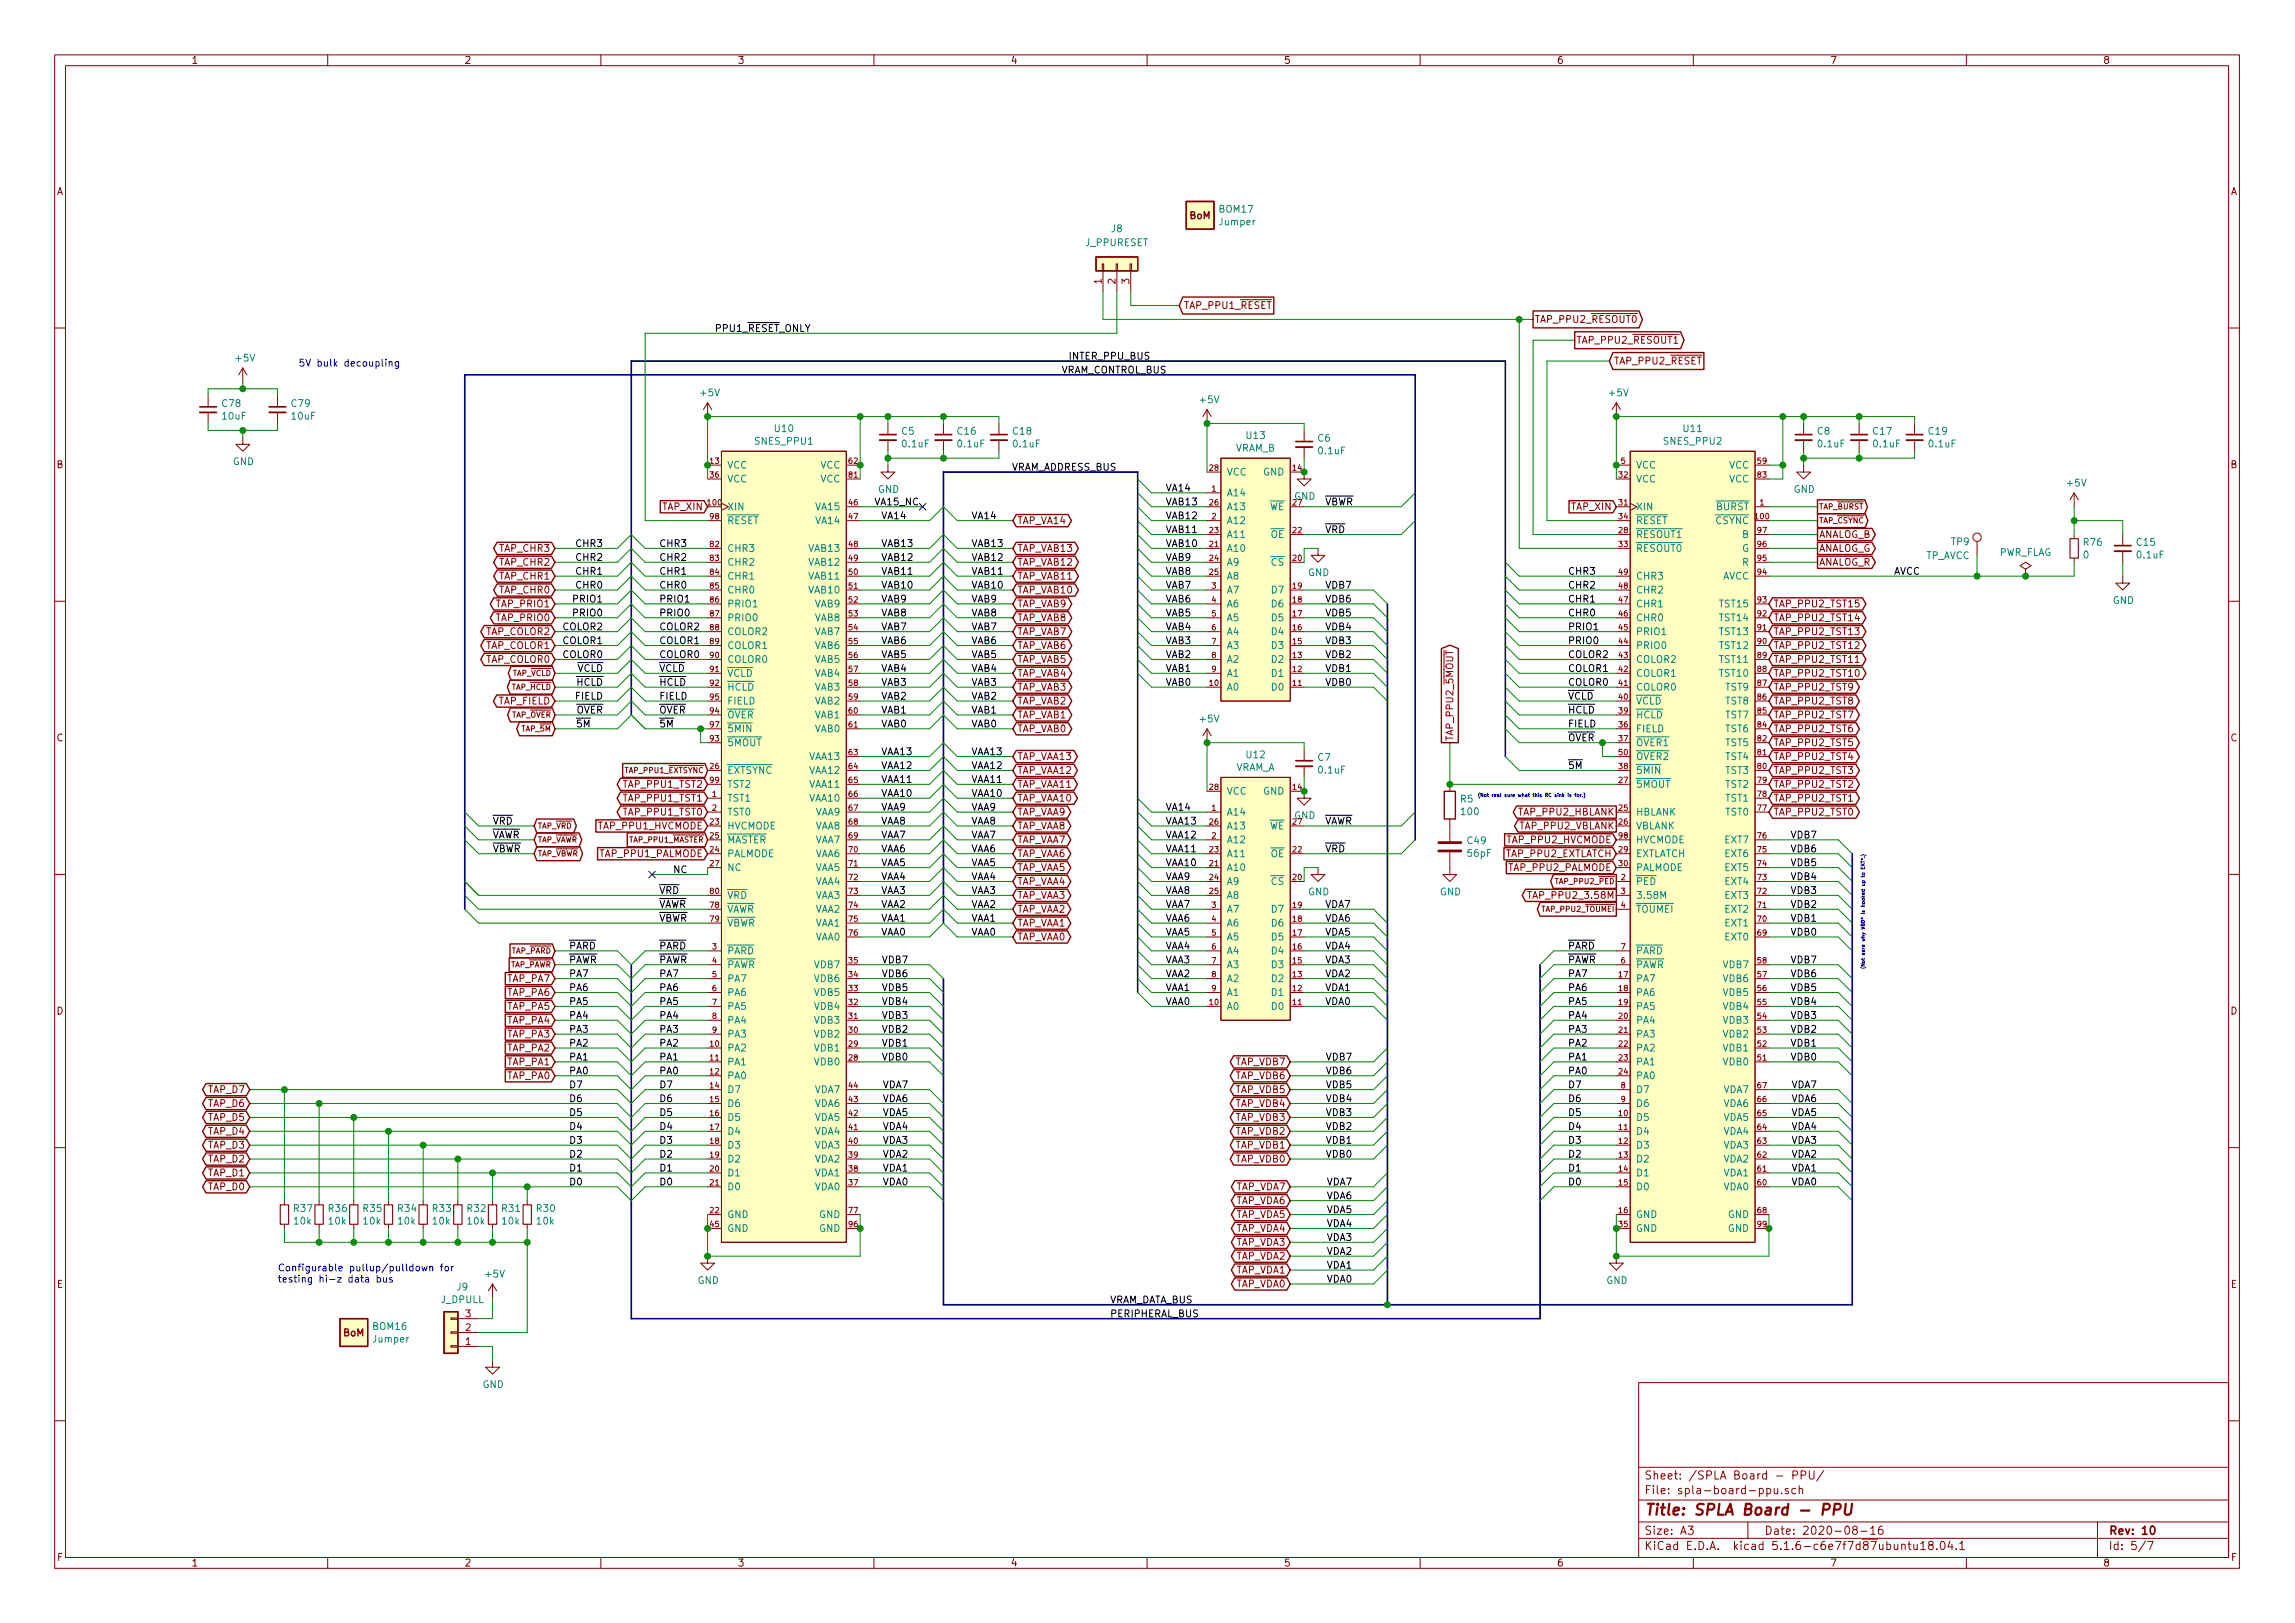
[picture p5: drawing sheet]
<svg xmlns="http://www.w3.org/2000/svg" width="420mm" height="297mm" viewBox="0 0 420 297" stroke-linecap="round" stroke-linejoin="round" font-family="sans-serif">
<defs><g id="words">
<text font-size="2.8" fill="#840000" x="301" y="277.3">Title: SPLA Board - PPU</text>
<g font-size="2.1" fill="#840000">
<text x="301" y="273.5">File: spla-board-ppu.sch</text>
<text x="301" y="270.8">Sheet: /SPLA Board - PPU/</text>
<text x="301" y="280.9">Size: A3</text>
<text x="323" y="280.9">Date: 2020-08-16</text>
<text x="386" y="280.9">Rev: 10</text>
<text x="301" y="283.7">KiCad E.D.A. kicad 5.1.6-c6e7f7d87ubuntu18.04.1</text>
<text x="386" y="283.7">Id: 5/7</text>
</g>
<g font-size="1.8" fill="#840000">
<text x="35" y="11.7">1</text>
<text x="85" y="11.7">2</text>
<text x="135" y="11.7">3</text>
<text x="185" y="11.7">4</text>
<text x="235" y="11.7">5</text>
<text x="285" y="11.7">6</text>
<text x="335" y="11.7">7</text>
<text x="385" y="11.7">8</text>
<text x="10.4" y="35.7">A</text>
<text x="408.4" y="35.7">A</text>
<text x="217.8" y="40.1">BoM</text>
<text x="201.7" y="52" transform="rotate(-90 201.7 52)">1</text>
<text x="204.2" y="52" transform="rotate(-90 204.2 52)">2</text>
<text x="206.8" y="52" transform="rotate(-90 206.8 52)">3</text>
<text x="216.7" y="56.6">TAP_PPU1_RESET</text>
<text x="280.9" y="59.1">TAP_PPU2_RESOUT0</text>
<text x="288.5" y="62.9">TAP_PPU2_RESOUT1</text>
<text x="295.4" y="66.7">TAP_PPU2_RESET</text>
<text x="10.4" y="85.7">B</text>
<text x="408.4" y="85.7">B</text>
<text x="121.3" y="93.4">TAP_XIN</text>
<text x="186.2" y="95.9">TAP_VA14</text>
<text x="287.7" y="93.4">TAP_XIN</text>
<text x="91.5" y="101">TAP_CHR3</text>
<text x="186.2" y="101">TAP_VAB13</text>
<text x="333" y="101">ANALOG_G</text>
<text x="333" y="98.5">ANALOG_B</text>
<text x="91.5" y="106.1">TAP_CHR1</text>
<text x="91.5" y="103.5">TAP_CHR2</text>
<text x="186.2" y="103.5">TAP_VAB12</text>
<text x="186.2" y="106.1">TAP_VAB11</text>
<text x="333" y="103.5">ANALOG_R</text>
<text x="91" y="111.2">TAP_PRIO1</text>
<text x="91" y="113.7">TAP_PRIO0</text>
<text x="91.5" y="108.6">TAP_CHR0</text>
<text x="186.2" y="113.7">TAP_VAB8</text>
<text x="186.2" y="111.2">TAP_VAB9</text>
<text x="186.2" y="108.6">TAP_VAB10</text>
<text x="324.6" y="111.2">TAP_PPU2_TST15</text>
<text x="324.6" y="113.7">TAP_PPU2_TST14</text>
<text x="88.9" y="116.2">TAP_COLOR2</text>
<text x="88.9" y="118.8">TAP_COLOR1</text>
<text x="186.2" y="118.8">TAP_VAB6</text>
<text x="186.2" y="116.2">TAP_VAB7</text>
<text x="324.6" y="116.2">TAP_PPU2_TST13</text>
<text x="324.6" y="118.8">TAP_PPU2_TST12</text>
<text x="88.9" y="121.3">TAP_COLOR0</text>
<text x="186.2" y="123.9">TAP_VAB4</text>
<text x="186.2" y="121.3">TAP_VAB5</text>
<text x="324.6" y="121.3">TAP_PPU2_TST11</text>
<text x="324.6" y="123.9">TAP_PPU2_TST10</text>
<text x="91.2" y="128.9">TAP_FIELD</text>
<text x="186.2" y="131.5">TAP_VAB1</text>
<text x="186.2" y="128.9">TAP_VAB2</text>
<text x="186.2" y="126.4">TAP_VAB3</text>
<text x="324.6" y="126.4">TAP_PPU2_TST9</text>
<text x="324.6" y="128.9">TAP_PPU2_TST8</text>
<text x="324.6" y="131.5">TAP_PPU2_TST7</text>
<text x="10.4" y="135.7">C</text>
<text x="186.2" y="134">TAP_VAB0</text>
<text x="266.1" y="135.7" transform="rotate(-90 266.1 135.7)">TAP_PPU2_5MOUT</text>
<text x="324.6" y="134">TAP_PPU2_TST6</text>
<text x="324.6" y="136.6">TAP_PPU2_TST5</text>
<text x="408.4" y="135.7">C</text>
<text x="186.2" y="141.6">TAP_VAA12</text>
<text x="186.2" y="139.1">TAP_VAA13</text>
<text x="324.6" y="139.1">TAP_PPU2_TST4</text>
<text x="324.6" y="141.6">TAP_PPU2_TST3</text>
<text x="114.3" y="144.2">TAP_PPU1_TST2</text>
<text x="114.3" y="146.7">TAP_PPU1_TST1</text>
<text x="114.3" y="149.3">TAP_PPU1_TST0</text>
<text x="186.2" y="149.3">TAP_VAA9</text>
<text x="186.2" y="146.7">TAP_VAA10</text>
<text x="186.2" y="144.2">TAP_VAA11</text>
<text x="278.1" y="149.3">TAP_PPU2_HBLANK</text>
<text x="324.6" y="146.7">TAP_PPU2_TST1</text>
<text x="324.6" y="144.2">TAP_PPU2_TST2</text>
<text x="324.6" y="149.3">TAP_PPU2_TST0</text>
<text x="109.6" y="151.8">TAP_PPU1_HVCMODE</text>
<text x="186.2" y="151.8">TAP_VAA8</text>
<text x="186.2" y="154.3">TAP_VAA7</text>
<text x="275.9" y="154.3">TAP_PPU2_HVCMODE</text>
<text x="278.2" y="151.8">TAP_PPU2_VBLANK</text>
<text x="109.8" y="156.9">TAP_PPU1_PALMODE</text>
<text x="186.2" y="156.9">TAP_VAA6</text>
<text x="186.2" y="159.4">TAP_VAA5</text>
<text x="186.2" y="162">TAP_VAA4</text>
<text x="275.6" y="156.9">TAP_PPU2_EXTLATCH</text>
<text x="276.1" y="159.4">TAP_PPU2_PALMODE</text>
<text x="186.2" y="167">TAP_VAA2</text>
<text x="186.2" y="164.5">TAP_VAA3</text>
<text x="280.6" y="164.5">TAP_PPU2_3.58M</text>
<text x="186.2" y="169.6">TAP_VAA1</text>
<text x="186.2" y="172.1">TAP_VAA0</text>
<text x="92.9" y="179.7">TAP_PA7</text>
<text x="10.4" y="185.7">D</text>
<text x="92.9" y="184.8">TAP_PA5</text>
<text x="92.9" y="182.3">TAP_PA6</text>
<text x="408.4" y="185.7">D</text>
<text x="92.9" y="189.9">TAP_PA3</text>
<text x="92.9" y="187.4">TAP_PA4</text>
<text x="92.9" y="197.5">TAP_PA0</text>
<text x="92.9" y="195">TAP_PA1</text>
<text x="92.9" y="192.4">TAP_PA2</text>
<text x="226.2" y="197.5">TAP_VDB6</text>
<text x="226.2" y="195">TAP_VDB7</text>
<text x="38.2" y="202.6">TAP_D6</text>
<text x="38.2" y="200.1">TAP_D7</text>
<text x="226.2" y="202.6">TAP_VDB4</text>
<text x="226.2" y="200.1">TAP_VDB5</text>
<text x="38.2" y="207.7">TAP_D4</text>
<text x="38.2" y="205.1">TAP_D5</text>
<text x="226.2" y="207.7">TAP_VDB2</text>
<text x="226.2" y="205.1">TAP_VDB3</text>
<text x="38.2" y="215.3">TAP_D1</text>
<text x="38.2" y="212.8">TAP_D2</text>
<text x="38.2" y="210.2">TAP_D3</text>
<text x="226.2" y="210.2">TAP_VDB1</text>
<text x="226.2" y="212.8">TAP_VDB0</text>
<text x="38.2" y="217.8">TAP_D0</text>
<text x="226.2" y="220.4">TAP_VDA6</text>
<text x="226.2" y="217.8">TAP_VDA7</text>
<text x="226.2" y="225.5">TAP_VDA4</text>
<text x="226.2" y="222.9">TAP_VDA5</text>
<text x="226.2" y="233.1">TAP_VDA1</text>
<text x="226.2" y="230.5">TAP_VDA2</text>
<text x="226.2" y="228">TAP_VDA3</text>
<text x="10.4" y="235.7">E</text>
<text x="226.2" y="235.6">TAP_VDA0</text>
<text x="408.4" y="235.7">E</text>
<text x="62.9" y="244.6">BoM</text>
<text x="85.2" y="243.6">2</text>
<text x="85.2" y="241.1">3</text>
<text x="85.2" y="246.2">1</text>
<text x="10.5" y="285.7">F</text>
<text x="35" y="286.7">1</text>
<text x="85" y="286.7">2</text>
<text x="135" y="286.7">3</text>
<text x="185" y="286.7">4</text>
<text x="235" y="286.7">5</text>
<text x="285" y="286.7">6</text>
<text x="335" y="286.7">7</text>
<text x="385" y="286.7">8</text>
<text x="408.5" y="285.7">F</text>
</g>
<g font-size="1.8" fill="#008484">
<text x="223.3" y="38.9">BOM17</text>
<text x="223.3" y="41.2">Jumper</text>
<text x="198.7" y="45">J_PPURESET</text>
<text x="203.5" y="42.5">J8</text>
<text x="43.2" y="66.2">+5V</text>
<text x="40.7" y="74.5">C78</text>
<text x="40.8" y="76.8">10uF</text>
<text x="53.4" y="74.5">C79</text>
<text x="53.5" y="76.8">10uF</text>
<text x="128.3" y="72.5">+5V</text>
<text x="219.8" y="73.8">+5V</text>
<text x="294.7" y="72.5">+5V</text>
<text x="138.3" y="81.4">SNES_PPU1</text>
<text x="141.9" y="79.1">U10</text>
<text x="165.1" y="79.6">C5</text>
<text x="165.3" y="81.9">0.1uF</text>
<text x="175.3" y="79.6">C16</text>
<text x="175.4" y="81.9">0.1uF</text>
<text x="185.5" y="79.6">C18</text>
<text x="185.6" y="81.9">0.1uF</text>
<text x="226.1" y="82.7">VRAM_B</text>
<text x="228.2" y="80.4">U13</text>
<text x="241.3" y="80.8">C6</text>
<text x="241.5" y="83.1">0.1uF</text>
<text x="304.7" y="81.4">SNES_PPU2</text>
<text x="308.3" y="79.1">U11</text>
<text x="332.7" y="79.6">C8</text>
<text x="332.9" y="81.9">0.1uF</text>
<text x="343" y="79.6">C17</text>
<text x="343.1" y="81.9">0.1uF</text>
<text x="353.1" y="79.6">C19</text>
<text x="353.2" y="81.9">0.1uF</text>
<text x="42.6" y="85.1">GND</text>
<text x="133.1" y="85.8">VCC</text>
<text x="133.1" y="88.3">VCC</text>
<text x="150.2" y="85.8">VCC</text>
<text x="150.2" y="88.3">VCC</text>
<text x="224.5" y="87">VCC</text>
<text x="231.3" y="87">GND</text>
<text x="299.5" y="88.3">VCC</text>
<text x="299.5" y="85.8">VCC</text>
<text x="316.6" y="85.8">VCC</text>
<text x="316.6" y="88.3">VCC</text>
<text x="378.5" y="89">+5V</text>
<text x="133.1" y="93.4">XIN</text>
<text x="133.1" y="95.9">RESET</text>
<text x="149.5" y="93.4">VA15</text>
<text x="149.5" y="95.9">VA14</text>
<text x="160.7" y="90.2">GND</text>
<text x="224.5" y="90.8">A14</text>
<text x="224.5" y="95.9">A12</text>
<text x="224.5" y="93.4">A13</text>
<text x="232.4" y="93.4">WE</text>
<text x="236.9" y="91.5">GND</text>
<text x="299.5" y="93.4">XIN</text>
<text x="299.5" y="95.9">RESET</text>
<text x="314.1" y="95.9">CSYNC</text>
<text x="314.2" y="93.4">BURST</text>
<text x="328.4" y="90.2">GND</text>
<text x="133.1" y="101">CHR3</text>
<text x="148.2" y="101">VAB13</text>
<text x="224.5" y="101">A10</text>
<text x="224.5" y="98.5">A11</text>
<text x="232.6" y="98.5">OE</text>
<text x="299.5" y="98.5">RESOUT1</text>
<text x="299.5" y="101">RESOUT0</text>
<text x="318.9" y="101">G</text>
<text x="319" y="98.5">B</text>
<text x="357.3" y="99.8">TP9</text>
<text x="365.9" y="101.7">PWR_FLAG</text>
<text x="381.5" y="99.9">R76</text>
<text x="391.2" y="99.9">C15</text>
<text x="133.1" y="103.5">CHR2</text>
<text x="133.1" y="106.1">CHR1</text>
<text x="148.2" y="103.5">VAB12</text>
<text x="148.2" y="106.1">VAB11</text>
<text x="224.5" y="103.5">A9</text>
<text x="224.5" y="106.1">A8</text>
<text x="232.7" y="103.5">CS</text>
<text x="239.5" y="105.4">GND</text>
<text x="299.5" y="106.1">CHR3</text>
<text x="315.3" y="106.1">AVCC</text>
<text x="319" y="103.5">R</text>
<text x="352.5" y="102.3">TP_AVCC</text>
<text x="381.4" y="102.2">0</text>
<text x="391.3" y="102.2">0.1uF</text>
<text x="133.1" y="108.6">CHR0</text>
<text x="133.1" y="111.2">PRIO1</text>
<text x="133.1" y="113.7">PRIO0</text>
<text x="148.2" y="108.6">VAB10</text>
<text x="149.2" y="111.2">VAB9</text>
<text x="149.2" y="113.7">VAB8</text>
<text x="224.5" y="108.6">A7</text>
<text x="224.5" y="111.2">A6</text>
<text x="224.5" y="113.7">A5</text>
<text x="232.9" y="113.7">D5</text>
<text x="232.9" y="111.2">D6</text>
<text x="232.9" y="108.6">D7</text>
<text x="299.5" y="113.7">CHR0</text>
<text x="299.5" y="111.2">CHR1</text>
<text x="299.5" y="108.6">CHR2</text>
<text x="315" y="113.7">TST14</text>
<text x="315" y="111.2">TST15</text>
<text x="386.8" y="110.5">GND</text>
<text x="133.1" y="116.2">COLOR2</text>
<text x="133.1" y="118.8">COLOR1</text>
<text x="149.2" y="116.2">VAB7</text>
<text x="149.2" y="118.8">VAB6</text>
<text x="224.5" y="116.2">A4</text>
<text x="224.5" y="118.8">A3</text>
<text x="232.9" y="118.8">D3</text>
<text x="232.9" y="116.2">D4</text>
<text x="299.5" y="118.8">PRIO0</text>
<text x="299.5" y="116.2">PRIO1</text>
<text x="315" y="118.8">TST12</text>
<text x="315" y="116.2">TST13</text>
<text x="133.1" y="121.3">COLOR0</text>
<text x="133.1" y="123.9">VCLD</text>
<text x="149.2" y="121.3">VAB5</text>
<text x="149.2" y="123.9">VAB4</text>
<text x="224.5" y="121.3">A2</text>
<text x="224.5" y="123.9">A1</text>
<text x="232.9" y="123.9">D1</text>
<text x="232.9" y="121.3">D2</text>
<text x="299.5" y="123.9">COLOR1</text>
<text x="299.5" y="121.3">COLOR2</text>
<text x="315" y="123.9">TST10</text>
<text x="315" y="121.3">TST11</text>
<text x="133.1" y="126.4">HCLD</text>
<text x="133.1" y="131.5">OVER</text>
<text x="133.1" y="128.9">FIELD</text>
<text x="149.2" y="126.4">VAB3</text>
<text x="149.2" y="128.9">VAB2</text>
<text x="149.2" y="131.5">VAB1</text>
<text x="224.5" y="126.4">A0</text>
<text x="232.9" y="126.4">D0</text>
<text x="299.5" y="131.5">HCLD</text>
<text x="299.5" y="128.9">VCLD</text>
<text x="299.5" y="126.4">COLOR0</text>
<text x="316" y="131.5">TST7</text>
<text x="316" y="128.9">TST8</text>
<text x="316" y="126.4">TST9</text>
<text x="133.1" y="136.6">5MOUT</text>
<text x="133.1" y="134">5MIN</text>
<text x="149.2" y="134">VAB0</text>
<text x="219.8" y="132.2">+5V</text>
<text x="299.5" y="134">FIELD</text>
<text x="299.5" y="136.6">OVER1</text>
<text x="316" y="136.6">TST5</text>
<text x="316" y="134">TST6</text>
<text x="133.1" y="141.6">EXTSYNC</text>
<text x="148.2" y="139.1">VAA13</text>
<text x="148.2" y="141.6">VAA12</text>
<text x="226.1" y="141.1">VRAM_A</text>
<text x="228.2" y="138.8">U12</text>
<text x="241.3" y="139.3">C7</text>
<text x="241.5" y="141.6">0.1uF</text>
<text x="299.5" y="141.6">5MIN</text>
<text x="299.5" y="139.1">OVER2</text>
<text x="316" y="141.6">TST3</text>
<text x="316" y="139.1">TST4</text>
<text x="133.1" y="146.7">TST1</text>
<text x="133.1" y="149.3">TST0</text>
<text x="133.1" y="144.2">TST2</text>
<text x="148.2" y="144.2">VAA11</text>
<text x="148.2" y="146.7">VAA10</text>
<text x="149.2" y="149.3">VAA9</text>
<text x="224.5" y="149.3">A14</text>
<text x="224.5" y="145.5">VCC</text>
<text x="231.3" y="145.5">GND</text>
<text x="236.9" y="149.9">GND</text>
<text x="267.4" y="146.9">R5</text>
<text x="267.6" y="149.2">100</text>
<text x="299.5" y="149.3">HBLANK</text>
<text x="299.5" y="144.2">5MOUT</text>
<text x="316" y="149.3">TST0</text>
<text x="316" y="146.7">TST1</text>
<text x="316" y="144.2">TST2</text>
<text x="133.1" y="151.8">HVCMODE</text>
<text x="133.1" y="154.3">MASTER</text>
<text x="149.2" y="151.8">VAA8</text>
<text x="149.2" y="154.3">VAA7</text>
<text x="224.5" y="154.3">A12</text>
<text x="224.5" y="151.8">A13</text>
<text x="232.4" y="151.8">WE</text>
<text x="268.7" y="154.5">C49</text>
<text x="299.5" y="151.8">VBLANK</text>
<text x="299.5" y="154.3">HVCMODE</text>
<text x="315.9" y="154.3">EXT7</text>
<text x="133.1" y="156.9">PALMODE</text>
<text x="133.1" y="159.4">NC</text>
<text x="149.2" y="156.9">VAA6</text>
<text x="149.2" y="159.4">VAA5</text>
<text x="149.2" y="162">VAA4</text>
<text x="224.5" y="159.4">A10</text>
<text x="224.5" y="156.9">A11</text>
<text x="224.5" y="162">A9</text>
<text x="232.6" y="156.9">OE</text>
<text x="232.7" y="162">CS</text>
<text x="268.8" y="156.8">56pF</text>
<text x="299.5" y="162">PED</text>
<text x="299.5" y="156.9">EXTLATCH</text>
<text x="299.5" y="159.4">PALMODE</text>
<text x="315.9" y="162">EXT4</text>
<text x="315.9" y="159.4">EXT5</text>
<text x="315.9" y="156.9">EXT6</text>
<text x="133.1" y="167">VAWR</text>
<text x="133.1" y="164.5">VRD</text>
<text x="149.2" y="164.5">VAA3</text>
<text x="149.2" y="167">VAA2</text>
<text x="224.5" y="164.5">A8</text>
<text x="224.5" y="167">A7</text>
<text x="232.9" y="167">D7</text>
<text x="239.5" y="163.9">GND</text>
<text x="263.6" y="163.9">GND</text>
<text x="299.5" y="164.5">3.58M</text>
<text x="299.5" y="167">TOUMEI</text>
<text x="315.9" y="167">EXT2</text>
<text x="315.9" y="164.5">EXT3</text>
<text x="133.1" y="169.6">VBWR</text>
<text x="149.2" y="169.6">VAA1</text>
<text x="149.2" y="172.1">VAA0</text>
<text x="224.5" y="169.6">A6</text>
<text x="224.5" y="172.1">A5</text>
<text x="232.9" y="172.1">D5</text>
<text x="232.9" y="169.6">D6</text>
<text x="315.9" y="172.1">EXT0</text>
<text x="315.9" y="169.6">EXT1</text>
<text x="133.1" y="174.7">PARD</text>
<text x="133.1" y="177.2">PAWR</text>
<text x="133.1" y="179.7">PA7</text>
<text x="149.2" y="179.7">VDB6</text>
<text x="149.2" y="177.2">VDB7</text>
<text x="224.5" y="174.7">A4</text>
<text x="224.5" y="177.2">A3</text>
<text x="224.5" y="179.7">A2</text>
<text x="232.9" y="179.7">D2</text>
<text x="232.9" y="177.2">D3</text>
<text x="232.9" y="174.7">D4</text>
<text x="299.5" y="179.7">PA7</text>
<text x="299.5" y="177.2">PAWR</text>
<text x="299.5" y="174.7">PARD</text>
<text x="315.6" y="179.7">VDB6</text>
<text x="315.6" y="177.2">VDB7</text>
<text x="133.1" y="182.3">PA6</text>
<text x="133.1" y="184.8">PA5</text>
<text x="149.2" y="184.8">VDB4</text>
<text x="149.2" y="182.3">VDB5</text>
<text x="224.5" y="184.8">A0</text>
<text x="224.5" y="182.3">A1</text>
<text x="232.9" y="184.8">D0</text>
<text x="232.9" y="182.3">D1</text>
<text x="299.5" y="182.3">PA6</text>
<text x="299.5" y="184.8">PA5</text>
<text x="315.6" y="184.8">VDB4</text>
<text x="315.6" y="182.3">VDB5</text>
<text x="133.1" y="187.4">PA4</text>
<text x="133.1" y="189.9">PA3</text>
<text x="149.2" y="189.9">VDB2</text>
<text x="149.2" y="187.4">VDB3</text>
<text x="299.5" y="187.4">PA4</text>
<text x="299.5" y="189.9">PA3</text>
<text x="315.6" y="189.9">VDB2</text>
<text x="315.6" y="187.4">VDB3</text>
<text x="133.1" y="192.4">PA2</text>
<text x="133.1" y="195">PA1</text>
<text x="133.1" y="197.5">PA0</text>
<text x="149.2" y="195">VDB0</text>
<text x="149.2" y="192.4">VDB1</text>
<text x="299.5" y="192.4">PA2</text>
<text x="299.5" y="195">PA1</text>
<text x="299.5" y="197.5">PA0</text>
<text x="315.6" y="195">VDB0</text>
<text x="315.6" y="192.4">VDB1</text>
<text x="133.1" y="200.1">D7</text>
<text x="133.1" y="202.6">D6</text>
<text x="149.2" y="202.6">VDA6</text>
<text x="149.2" y="200.1">VDA7</text>
<text x="299.5" y="200.1">D7</text>
<text x="299.5" y="202.6">D6</text>
<text x="315.6" y="202.6">VDA6</text>
<text x="315.6" y="200.1">VDA7</text>
<text x="133.1" y="205.1">D5</text>
<text x="133.1" y="207.7">D4</text>
<text x="149.2" y="207.7">VDA4</text>
<text x="149.2" y="205.1">VDA5</text>
<text x="299.5" y="205.1">D5</text>
<text x="299.5" y="207.7">D4</text>
<text x="315.6" y="207.7">VDA4</text>
<text x="315.6" y="205.1">VDA5</text>
<text x="133.1" y="210.2">D3</text>
<text x="133.1" y="212.8">D2</text>
<text x="133.1" y="215.3">D1</text>
<text x="149.2" y="215.3">VDA1</text>
<text x="149.2" y="212.8">VDA2</text>
<text x="149.2" y="210.2">VDA3</text>
<text x="299.5" y="210.2">D3</text>
<text x="299.5" y="212.8">D2</text>
<text x="299.5" y="215.3">D1</text>
<text x="315.6" y="215.3">VDA1</text>
<text x="315.6" y="212.8">VDA2</text>
<text x="315.6" y="210.2">VDA3</text>
<text x="53.8" y="221.8">R37</text>
<text x="60.2" y="221.8">R36</text>
<text x="66.5" y="221.8">R35</text>
<text x="72.9" y="221.8">R34</text>
<text x="79.2" y="221.8">R33</text>
<text x="85.6" y="221.8">R32</text>
<text x="91.9" y="221.8">R31</text>
<text x="98.3" y="221.8">R30</text>
<text x="133.1" y="217.8">D0</text>
<text x="149.2" y="217.8">VDA0</text>
<text x="299.5" y="217.8">D0</text>
<text x="315.6" y="217.8">VDA0</text>
<text x="53.9" y="224.1">10k</text>
<text x="60.2" y="224.1">10k</text>
<text x="66.6" y="224.1">10k</text>
<text x="72.9" y="224.1">10k</text>
<text x="79.3" y="224.1">10k</text>
<text x="85.6" y="224.1">10k</text>
<text x="92" y="224.1">10k</text>
<text x="98.3" y="224.1">10k</text>
<text x="133.1" y="222.9">GND</text>
<text x="133.1" y="225.5">GND</text>
<text x="150" y="222.9">GND</text>
<text x="150" y="225.5">GND</text>
<text x="299.5" y="222.9">GND</text>
<text x="299.5" y="225.5">GND</text>
<text x="316.4" y="222.9">GND</text>
<text x="316.4" y="225.5">GND</text>
<text x="89" y="233.8">+5V</text>
<text x="80.7" y="238.5">J_DPULL</text>
<text x="83.7" y="236.2">J9</text>
<text x="127.7" y="235">GND</text>
<text x="294.1" y="235">GND</text>
<text x="68.3" y="243.4">BOM16</text>
<text x="68.4" y="245.7">Jumper</text>
<text x="88.3" y="254">GND</text>
</g>
<g font-size="1.8">
<text x="130.8" y="60.7">PPU1_RESET_ONLY</text>
<text x="195.6" y="65.8">INTER_PPU_BUS</text>
<text x="194.3" y="68.4">VRAM_CONTROL_BUS</text>
<text x="184.9" y="86.1">VRAM_ADDRESS_BUS</text>
<text x="213.4" y="90">VA14</text>
<text x="160" y="92.5">VA15_NC</text>
<text x="161.3" y="95">VA14</text>
<text x="177.8" y="95">VA14</text>
<text x="213.4" y="92.5">VAB13</text>
<text x="213.4" y="95">VAB12</text>
<text x="242.6" y="92.5">VBWR</text>
<text x="105.7" y="100.1">CHR3</text>
<text x="120.6" y="100.1">CHR3</text>
<text x="161.3" y="100.1">VAB13</text>
<text x="177.8" y="100.1">VAB13</text>
<text x="213.4" y="97.6">VAB11</text>
<text x="213.4" y="100.1">VAB10</text>
<text x="242.6" y="97.6">VRD</text>
<text x="105.7" y="105.2">CHR1</text>
<text x="105.7" y="102.7">CHR2</text>
<text x="105.7" y="107.7">CHR0</text>
<text x="120.6" y="102.7">CHR2</text>
<text x="120.6" y="105.2">CHR1</text>
<text x="120.6" y="107.7">CHR0</text>
<text x="161.3" y="107.7">VAB10</text>
<text x="161.3" y="105.2">VAB11</text>
<text x="161.3" y="102.7">VAB12</text>
<text x="177.8" y="102.7">VAB12</text>
<text x="177.8" y="105.2">VAB11</text>
<text x="177.8" y="107.7">VAB10</text>
<text x="213.4" y="107.7">VAB7</text>
<text x="213.4" y="102.7">VAB9</text>
<text x="213.4" y="105.2">VAB8</text>
<text x="242.6" y="107.7">VDB7</text>
<text x="287" y="107.7">CHR2</text>
<text x="287" y="105.2">CHR3</text>
<text x="346.7" y="105.2">AVCC</text>
<text x="105.2" y="112.8">PRIO0</text>
<text x="105.2" y="110.3">PRIO1</text>
<text x="120.6" y="110.3">PRIO1</text>
<text x="120.6" y="112.8">PRIO0</text>
<text x="161.3" y="112.8">VAB8</text>
<text x="161.3" y="110.3">VAB9</text>
<text x="177.8" y="112.8">VAB8</text>
<text x="177.8" y="110.3">VAB9</text>
<text x="213.4" y="110.3">VAB6</text>
<text x="213.4" y="112.8">VAB5</text>
<text x="242.6" y="110.3">VDB6</text>
<text x="242.6" y="112.8">VDB5</text>
<text x="287" y="112.8">CHR0</text>
<text x="287" y="110.3">CHR1</text>
<text x="103.1" y="115.4">COLOR2</text>
<text x="103.1" y="117.9">COLOR1</text>
<text x="120.6" y="115.4">COLOR2</text>
<text x="120.6" y="117.9">COLOR1</text>
<text x="161.3" y="115.4">VAB7</text>
<text x="161.3" y="117.9">VAB6</text>
<text x="177.8" y="115.4">VAB7</text>
<text x="177.8" y="117.9">VAB6</text>
<text x="213.4" y="115.4">VAB4</text>
<text x="213.4" y="117.9">VAB3</text>
<text x="242.6" y="115.4">VDB4</text>
<text x="242.6" y="117.9">VDB3</text>
<text x="287" y="117.9">PRIO0</text>
<text x="287" y="115.4">PRIO1</text>
<text x="103.1" y="120.4">COLOR0</text>
<text x="105.6" y="125.5">HCLD</text>
<text x="105.7" y="123">VCLD</text>
<text x="120.6" y="120.4">COLOR0</text>
<text x="120.6" y="123">VCLD</text>
<text x="120.6" y="125.5">HCLD</text>
<text x="161.3" y="125.5">VAB3</text>
<text x="161.3" y="123">VAB4</text>
<text x="161.3" y="120.4">VAB5</text>
<text x="177.8" y="125.5">VAB3</text>
<text x="177.8" y="120.4">VAB5</text>
<text x="177.8" y="123">VAB4</text>
<text x="213.4" y="125.5">VAB0</text>
<text x="213.4" y="120.4">VAB2</text>
<text x="213.4" y="123">VAB1</text>
<text x="242.6" y="120.4">VDB2</text>
<text x="242.6" y="123">VDB1</text>
<text x="242.6" y="125.5">VDB0</text>
<text x="287" y="125.5">COLOR0</text>
<text x="287" y="123">COLOR1</text>
<text x="287" y="120.4">COLOR2</text>
<text x="105.4" y="128.1">FIELD</text>
<text x="105.5" y="130.6">OVER</text>
<text x="120.6" y="128.1">FIELD</text>
<text x="120.6" y="130.6">OVER</text>
<text x="161.3" y="130.6">VAB1</text>
<text x="161.3" y="128.1">VAB2</text>
<text x="177.8" y="128.1">VAB2</text>
<text x="177.8" y="130.6">VAB1</text>
<text x="287" y="130.6">HCLD</text>
<text x="287" y="128.1">VCLD</text>
<text x="105.4" y="133.1">5M</text>
<text x="120.6" y="133.1">5M</text>
<text x="161.3" y="133.1">VAB0</text>
<text x="177.8" y="133.1">VAB0</text>
<text x="287" y="135.7">OVER</text>
<text x="287" y="133.1">FIELD</text>
<text x="161.3" y="143.3">VAA11</text>
<text x="161.3" y="140.8">VAA12</text>
<text x="161.3" y="138.2">VAA13</text>
<text x="177.8" y="140.8">VAA12</text>
<text x="177.8" y="138.2">VAA13</text>
<text x="177.8" y="143.3">VAA11</text>
<text x="287" y="140.8">5M</text>
<text x="161.3" y="148.4">VAA9</text>
<text x="161.3" y="145.8">VAA10</text>
<text x="177.8" y="145.8">VAA10</text>
<text x="177.8" y="148.4">VAA9</text>
<text x="213.4" y="148.4">VA14</text>
<text x="90.2" y="156">VBWR</text>
<text x="90.2" y="150.9">VRD</text>
<text x="90.2" y="153.5">VAWR</text>
<text x="161.3" y="156">VAA6</text>
<text x="161.3" y="153.5">VAA7</text>
<text x="161.3" y="150.9">VAA8</text>
<text x="177.8" y="150.9">VAA8</text>
<text x="177.8" y="153.5">VAA7</text>
<text x="177.8" y="156">VAA6</text>
<text x="213.4" y="150.9">VAA13</text>
<text x="213.4" y="153.5">VAA12</text>
<text x="213.4" y="156">VAA11</text>
<text x="242.6" y="156">VRD</text>
<text x="242.6" y="150.9">VAWR</text>
<text x="328" y="153.5">VDB7</text>
<text x="328" y="156">VDB6</text>
<text x="123.2" y="159.8">NC</text>
<text x="161.3" y="161.1">VAA4</text>
<text x="161.3" y="158.5">VAA5</text>
<text x="177.8" y="161.1">VAA4</text>
<text x="177.8" y="158.5">VAA5</text>
<text x="213.4" y="158.5">VAA10</text>
<text x="213.4" y="161.1">VAA9</text>
<text x="328" y="158.5">VDB5</text>
<text x="328" y="161.1">VDB4</text>
<text x="120.6" y="163.6">VRD</text>
<text x="120.6" y="166.2">VAWR</text>
<text x="161.3" y="166.2">VAA2</text>
<text x="161.3" y="163.6">VAA3</text>
<text x="177.8" y="163.6">VAA3</text>
<text x="177.8" y="166.2">VAA2</text>
<text x="213.4" y="163.6">VAA8</text>
<text x="213.4" y="166.2">VAA7</text>
<text x="242.6" y="166.2">VDA7</text>
<text x="328" y="163.6">VDB3</text>
<text x="328" y="166.2">VDB2</text>
<text x="104.1" y="173.8">PARD</text>
<text x="120.6" y="173.8">PARD</text>
<text x="120.6" y="168.7">VBWR</text>
<text x="161.3" y="171.2">VAA0</text>
<text x="161.3" y="168.7">VAA1</text>
<text x="177.8" y="171.2">VAA0</text>
<text x="177.8" y="168.7">VAA1</text>
<text x="213.4" y="168.7">VAA6</text>
<text x="213.4" y="171.2">VAA5</text>
<text x="213.4" y="173.8">VAA4</text>
<text x="242.6" y="168.7">VDA6</text>
<text x="242.6" y="171.2">VDA5</text>
<text x="242.6" y="173.8">VDA4</text>
<text x="287" y="173.8">PARD</text>
<text x="328" y="168.7">VDB1</text>
<text x="328" y="171.2">VDB0</text>
<text x="104.1" y="176.3">PAWR</text>
<text x="104.1" y="178.9">PA7</text>
<text x="120.6" y="176.3">PAWR</text>
<text x="120.6" y="178.9">PA7</text>
<text x="161.6" y="178.9">VDB6</text>
<text x="161.6" y="176.3">VDB7</text>
<text x="213.4" y="176.3">VAA3</text>
<text x="213.4" y="178.9">VAA2</text>
<text x="242.6" y="176.3">VDA3</text>
<text x="242.6" y="178.9">VDA2</text>
<text x="287" y="178.9">PA7</text>
<text x="287" y="176.3">PAWR</text>
<text x="328" y="178.9">VDB6</text>
<text x="328" y="176.3">VDB7</text>
<text x="104.1" y="181.4">PA6</text>
<text x="104.1" y="183.9">PA5</text>
<text x="120.6" y="183.9">PA5</text>
<text x="120.6" y="181.4">PA6</text>
<text x="161.6" y="181.4">VDB5</text>
<text x="161.6" y="183.9">VDB4</text>
<text x="213.4" y="181.4">VAA1</text>
<text x="213.4" y="183.9">VAA0</text>
<text x="242.6" y="181.4">VDA1</text>
<text x="242.6" y="183.9">VDA0</text>
<text x="287" y="183.9">PA5</text>
<text x="287" y="181.4">PA6</text>
<text x="328" y="183.9">VDB4</text>
<text x="328" y="181.4">VDB5</text>
<text x="104.1" y="186.5">PA4</text>
<text x="104.1" y="189">PA3</text>
<text x="104.1" y="191.6">PA2</text>
<text x="120.6" y="191.6">PA2</text>
<text x="120.6" y="189">PA3</text>
<text x="120.6" y="186.5">PA4</text>
<text x="161.6" y="191.6">VDB1</text>
<text x="161.6" y="186.5">VDB3</text>
<text x="161.6" y="189">VDB2</text>
<text x="287" y="191.6">PA2</text>
<text x="287" y="189">PA3</text>
<text x="287" y="186.5">PA4</text>
<text x="328" y="191.6">VDB1</text>
<text x="328" y="189">VDB2</text>
<text x="328" y="186.5">VDB3</text>
<text x="104.1" y="194.1">PA1</text>
<text x="104.1" y="196.6">PA0</text>
<text x="120.6" y="196.6">PA0</text>
<text x="120.6" y="194.1">PA1</text>
<text x="161.6" y="194.1">VDB0</text>
<text x="242.9" y="196.6">VDB6</text>
<text x="242.9" y="194.1">VDB7</text>
<text x="287" y="196.6">PA0</text>
<text x="287" y="194.1">PA1</text>
<text x="328" y="194.1">VDB0</text>
<text x="104.1" y="199.2">D7</text>
<text x="104.1" y="201.7">D6</text>
<text x="120.6" y="201.7">D6</text>
<text x="120.6" y="199.2">D7</text>
<text x="161.6" y="199.2">VDA7</text>
<text x="161.6" y="201.7">VDA6</text>
<text x="242.9" y="201.7">VDB4</text>
<text x="242.9" y="199.2">VDB5</text>
<text x="287" y="199.2">D7</text>
<text x="287" y="201.7">D6</text>
<text x="328" y="199.2">VDA7</text>
<text x="328" y="201.7">VDA6</text>
<text x="104.1" y="204.3">D5</text>
<text x="104.1" y="206.8">D4</text>
<text x="104.1" y="209.3">D3</text>
<text x="120.6" y="209.3">D3</text>
<text x="120.6" y="206.8">D4</text>
<text x="120.6" y="204.3">D5</text>
<text x="161.6" y="204.3">VDA5</text>
<text x="161.6" y="206.8">VDA4</text>
<text x="161.6" y="209.3">VDA3</text>
<text x="242.9" y="204.3">VDB3</text>
<text x="242.9" y="209.3">VDB1</text>
<text x="242.9" y="206.8">VDB2</text>
<text x="287" y="204.3">D5</text>
<text x="287" y="206.8">D4</text>
<text x="287" y="209.3">D3</text>
<text x="328" y="209.3">VDA3</text>
<text x="328" y="206.8">VDA4</text>
<text x="328" y="204.3">VDA5</text>
<text x="104.1" y="211.9">D2</text>
<text x="104.1" y="214.4">D1</text>
<text x="120.6" y="214.4">D1</text>
<text x="120.6" y="211.9">D2</text>
<text x="161.6" y="211.9">VDA2</text>
<text x="161.6" y="214.4">VDA1</text>
<text x="242.9" y="211.9">VDB0</text>
<text x="287" y="214.4">D1</text>
<text x="287" y="211.9">D2</text>
<text x="328" y="214.4">VDA1</text>
<text x="328" y="211.9">VDA2</text>
<text x="104.1" y="217">D0</text>
<text x="120.6" y="217">D0</text>
<text x="161.6" y="217">VDA0</text>
<text x="242.9" y="217">VDA7</text>
<text x="242.9" y="219.5">VDA6</text>
<text x="287" y="217">D0</text>
<text x="328" y="217">VDA0</text>
<text x="242.9" y="227.1">VDA3</text>
<text x="242.9" y="222">VDA5</text>
<text x="242.9" y="224.6">VDA4</text>
<text x="242.9" y="229.7">VDA2</text>
<text x="242.9" y="232.2">VDA1</text>
<text x="203.2" y="238.5">VRAM_DATA_BUS</text>
<text x="242.9" y="234.7">VDA0</text>
<text x="203.2" y="241.1">PERIPHERAL_BUS</text>
</g>
<g font-size="1.8" fill="#0000c2">
<text x="54.6" y="67.1">5V bulk decoupling</text>
<text x="50.8" y="232.7">Configurable pullup/pulldown for</text>
<text x="50.8" y="234.7">testing hi-z data bus</text>
</g>
<g font-size="1.4" fill="#840000">
<text x="130" y="84.9">13</text>
<text x="130" y="87.4">36</text>
<text x="155.4" y="84.9">62</text>
<text x="155.4" y="87.4">81</text>
<text x="221.5" y="86.1">28</text>
<text x="221.9" y="90">1</text>
<text x="236.7" y="86.1">14</text>
<text x="296.4" y="87.4">32</text>
<text x="296.8" y="84.9">5</text>
<text x="321.8" y="84.9">59</text>
<text x="321.8" y="87.4">83</text>
<text x="129.6" y="92.5">100</text>
<text x="130" y="95">98</text>
<text x="155.4" y="92.5">46</text>
<text x="155.4" y="95">47</text>
<text x="221.5" y="92.5">26</text>
<text x="221.9" y="95">2</text>
<text x="236.7" y="92.5">27</text>
<text x="296.4" y="92.5">31</text>
<text x="296.4" y="95">34</text>
<text x="321.4" y="95">100</text>
<text x="322.2" y="92.5">1</text>
<text x="333" y="93.2">TAP_BURST</text>
<text x="333" y="95.8">TAP_CSYNC</text>
<text x="130" y="100.1">82</text>
<text x="155.4" y="100.1">48</text>
<text x="221.5" y="100.1">21</text>
<text x="221.5" y="97.6">23</text>
<text x="236.7" y="97.6">22</text>
<text x="296.4" y="97.6">28</text>
<text x="296.4" y="100.1">33</text>
<text x="321.8" y="100.1">96</text>
<text x="321.8" y="97.6">97</text>
<text x="130" y="102.7">83</text>
<text x="130" y="105.2">84</text>
<text x="130" y="107.7">85</text>
<text x="155.4" y="102.7">49</text>
<text x="155.4" y="105.2">50</text>
<text x="155.4" y="107.7">51</text>
<text x="221.5" y="102.7">24</text>
<text x="221.5" y="105.2">25</text>
<text x="221.9" y="107.7">3</text>
<text x="236.7" y="107.7">19</text>
<text x="236.7" y="102.7">20</text>
<text x="296.4" y="107.7">48</text>
<text x="296.4" y="105.2">49</text>
<text x="321.8" y="105.2">94</text>
<text x="321.8" y="102.7">95</text>
<text x="130" y="110.3">86</text>
<text x="130" y="112.8">87</text>
<text x="155.4" y="110.3">52</text>
<text x="155.4" y="112.8">53</text>
<text x="221.9" y="110.3">4</text>
<text x="221.9" y="112.8">5</text>
<text x="236.7" y="112.8">17</text>
<text x="236.7" y="110.3">18</text>
<text x="296.4" y="112.8">46</text>
<text x="296.4" y="110.3">47</text>
<text x="321.8" y="112.8">92</text>
<text x="321.8" y="110.3">93</text>
<text x="130" y="115.4">88</text>
<text x="130" y="117.9">89</text>
<text x="155.4" y="115.4">54</text>
<text x="155.4" y="117.9">55</text>
<text x="221.9" y="115.4">6</text>
<text x="221.9" y="117.9">7</text>
<text x="236.7" y="117.9">15</text>
<text x="236.7" y="115.4">16</text>
<text x="296.4" y="117.9">44</text>
<text x="296.4" y="115.4">45</text>
<text x="321.8" y="117.9">90</text>
<text x="321.8" y="115.4">91</text>
<text x="93.7" y="123.7">TAP_VCLD</text>
<text x="130" y="120.4">90</text>
<text x="130" y="123">91</text>
<text x="130" y="125.5">92</text>
<text x="155.4" y="120.4">56</text>
<text x="155.4" y="123">57</text>
<text x="155.4" y="125.5">58</text>
<text x="221.5" y="125.5">10</text>
<text x="221.9" y="120.4">8</text>
<text x="221.9" y="123">9</text>
<text x="236.7" y="125.5">11</text>
<text x="236.7" y="123">12</text>
<text x="236.7" y="120.4">13</text>
<text x="296.4" y="125.5">41</text>
<text x="296.4" y="123">42</text>
<text x="296.4" y="120.4">43</text>
<text x="321.8" y="125.5">87</text>
<text x="321.8" y="123">88</text>
<text x="321.8" y="120.4">89</text>
<text x="93.5" y="131.3">TAP_OVER</text>
<text x="93.6" y="126.2">TAP_HCLD</text>
<text x="130" y="130.6">94</text>
<text x="130" y="128.1">95</text>
<text x="155.4" y="128.1">59</text>
<text x="155.4" y="130.6">60</text>
<text x="296.4" y="130.6">39</text>
<text x="296.4" y="128.1">40</text>
<text x="321.8" y="130.6">85</text>
<text x="321.8" y="128.1">86</text>
<text x="95.5" y="133.9">TAP_5M</text>
<text x="130" y="135.7">93</text>
<text x="130" y="133.1">97</text>
<text x="155.4" y="133.1">61</text>
<text x="296.4" y="133.1">36</text>
<text x="296.4" y="135.7">37</text>
<text x="321.8" y="135.7">82</text>
<text x="321.8" y="133.1">84</text>
<text x="114.5" y="141.5">TAP_PPU1_EXTSYNC</text>
<text x="130" y="140.8">26</text>
<text x="130" y="143.3">99</text>
<text x="155.4" y="138.2">63</text>
<text x="155.4" y="140.8">64</text>
<text x="155.4" y="143.3">65</text>
<text x="296.4" y="143.3">27</text>
<text x="296.4" y="140.8">38</text>
<text x="296.4" y="138.2">50</text>
<text x="321.8" y="143.3">79</text>
<text x="321.8" y="140.8">80</text>
<text x="321.8" y="138.2">81</text>
<text x="130.4" y="145.8">1</text>
<text x="130.4" y="148.4">2</text>
<text x="155.4" y="145.8">66</text>
<text x="155.4" y="148.4">67</text>
<text x="221.5" y="144.6">28</text>
<text x="221.9" y="148.4">1</text>
<text x="236.7" y="144.6">14</text>
<text x="296.4" y="148.4">25</text>
<text x="321.8" y="148.4">77</text>
<text x="321.8" y="145.8">78</text>
<text x="98.4" y="151.6">TAP_VRD</text>
<text x="98.4" y="154.2">TAP_VAWR</text>
<text x="115.2" y="154.2">TAP_PPU1_MASTER</text>
<text x="130" y="150.9">23</text>
<text x="130" y="156">24</text>
<text x="130" y="153.5">25</text>
<text x="155.4" y="150.9">68</text>
<text x="155.4" y="153.5">69</text>
<text x="155.4" y="156">70</text>
<text x="221.5" y="156">23</text>
<text x="221.5" y="150.9">26</text>
<text x="221.9" y="153.5">2</text>
<text x="236.7" y="156">22</text>
<text x="236.7" y="150.9">27</text>
<text x="296.4" y="150.9">26</text>
<text x="296.4" y="156">29</text>
<text x="296.4" y="153.5">98</text>
<text x="321.8" y="156">75</text>
<text x="321.8" y="153.5">76</text>
<text x="98.4" y="156.7">TAP_VBWR</text>
<text x="130" y="158.5">27</text>
<text x="155.4" y="158.5">71</text>
<text x="155.4" y="161.1">72</text>
<text x="221.5" y="158.5">21</text>
<text x="221.5" y="161.1">24</text>
<text x="236.7" y="161.1">20</text>
<text x="284.9" y="161.8">TAP_PPU2_PED</text>
<text x="296.4" y="158.5">30</text>
<text x="296.8" y="161.1">2</text>
<text x="321.8" y="161.1">73</text>
<text x="321.8" y="158.5">74</text>
<text x="130" y="166.2">78</text>
<text x="130" y="163.6">80</text>
<text x="155.4" y="163.6">73</text>
<text x="155.4" y="166.2">74</text>
<text x="221.5" y="163.6">25</text>
<text x="221.9" y="166.2">3</text>
<text x="236.7" y="166.2">19</text>
<text x="282.4" y="166.9">TAP_PPU2_TOUMEI</text>
<text x="296.8" y="163.6">3</text>
<text x="296.8" y="166.2">4</text>
<text x="321.8" y="166.2">71</text>
<text x="321.8" y="163.6">72</text>
<text x="130" y="168.7">79</text>
<text x="130.4" y="173.8">3</text>
<text x="155.4" y="168.7">75</text>
<text x="155.4" y="171.2">76</text>
<text x="221.9" y="168.7">4</text>
<text x="221.9" y="171.2">5</text>
<text x="221.9" y="173.8">6</text>
<text x="236.7" y="173.8">16</text>
<text x="236.7" y="171.2">17</text>
<text x="236.7" y="168.7">18</text>
<text x="296.8" y="173.8">7</text>
<text x="321.8" y="171.2">69</text>
<text x="321.8" y="168.7">70</text>
<text x="93.2" y="177">TAP_PAWR</text>
<text x="93.5" y="174.5">TAP_PARD</text>
<text x="130.4" y="176.3">4</text>
<text x="130.4" y="178.9">5</text>
<text x="155.4" y="178.9">34</text>
<text x="155.4" y="176.3">35</text>
<text x="221.9" y="176.3">7</text>
<text x="221.9" y="178.9">8</text>
<text x="236.7" y="178.9">13</text>
<text x="236.7" y="176.3">15</text>
<text x="296.4" y="178.9">17</text>
<text x="296.8" y="176.3">6</text>
<text x="321.8" y="178.9">57</text>
<text x="321.8" y="176.3">58</text>
<text x="130.4" y="181.4">6</text>
<text x="130.4" y="183.9">7</text>
<text x="155.4" y="183.9">32</text>
<text x="155.4" y="181.4">33</text>
<text x="221.5" y="183.9">10</text>
<text x="221.9" y="181.4">9</text>
<text x="236.7" y="183.9">11</text>
<text x="236.7" y="181.4">12</text>
<text x="296.4" y="181.4">18</text>
<text x="296.4" y="183.9">19</text>
<text x="321.8" y="183.9">55</text>
<text x="321.8" y="181.4">56</text>
<text x="130" y="191.6">10</text>
<text x="130.4" y="186.5">8</text>
<text x="130.4" y="189">9</text>
<text x="155.4" y="191.6">29</text>
<text x="155.4" y="189">30</text>
<text x="155.4" y="186.5">31</text>
<text x="296.4" y="186.5">20</text>
<text x="296.4" y="189">21</text>
<text x="296.4" y="191.6">22</text>
<text x="321.8" y="191.6">52</text>
<text x="321.8" y="189">53</text>
<text x="321.8" y="186.5">54</text>
<text x="130" y="194.1">11</text>
<text x="130" y="196.6">12</text>
<text x="155.4" y="194.1">28</text>
<text x="296.4" y="194.1">23</text>
<text x="296.4" y="196.6">24</text>
<text x="321.8" y="194.1">51</text>
<text x="130" y="199.2">14</text>
<text x="130" y="201.7">15</text>
<text x="155.4" y="201.7">43</text>
<text x="155.4" y="199.2">44</text>
<text x="296.8" y="199.2">8</text>
<text x="296.8" y="201.7">9</text>
<text x="321.8" y="201.7">66</text>
<text x="321.8" y="199.2">67</text>
<text x="130" y="204.3">16</text>
<text x="130" y="206.8">17</text>
<text x="130" y="209.3">18</text>
<text x="155.4" y="209.3">40</text>
<text x="155.4" y="206.8">41</text>
<text x="155.4" y="204.3">42</text>
<text x="296.4" y="204.3">10</text>
<text x="296.4" y="206.8">11</text>
<text x="296.4" y="209.3">12</text>
<text x="321.8" y="209.3">63</text>
<text x="321.8" y="206.8">64</text>
<text x="321.8" y="204.3">65</text>
<text x="130" y="211.9">19</text>
<text x="130" y="214.4">20</text>
<text x="155.4" y="214.4">38</text>
<text x="155.4" y="211.9">39</text>
<text x="296.4" y="211.9">13</text>
<text x="296.4" y="214.4">14</text>
<text x="321.8" y="214.4">61</text>
<text x="321.8" y="211.9">62</text>
<text x="130" y="217">21</text>
<text x="155.4" y="217">37</text>
<text x="296.4" y="217">15</text>
<text x="321.8" y="217">60</text>
<text x="130" y="222">22</text>
<text x="130" y="224.6">45</text>
<text x="155.4" y="222">77</text>
<text x="155.4" y="224.6">96</text>
<text x="296.4" y="222">16</text>
<text x="296.4" y="224.6">35</text>
<text x="321.8" y="222">68</text>
<text x="321.8" y="224.6">99</text>
</g>
<g font-size=".9" fill="#0000c2">
<text x="270.5" y="145.9">(Not real sure what this RC sink is for.)</text>
<text x="341.4" y="174.2" transform="rotate(-90 341.4 174.2)">(Not sure why VBD* is hooked up to EXT*.)</text>
</g>
</g></defs>
<g fill="none" stroke="#840000" stroke-width=".18">
<path d="M10 10h400v277h-400zM12 12h396v273.1h-396zM60 10v2M110 10v2M160 10v2M210 10v2M260 10v2M310 10v2M360 10v2M201.8 48.3h.3v1.3h-.3zM201.9 49.6v3.8M204.3 48.3h.3v1.3h-.3z"/>
<path d="M204.5 49.6v3.8M206.9 48.3h.2v1.3h-.2zM207 49.6v3.8M10 60h2M38.1 72.4v2.1M38.1 75.5v2M44.4 67.3l-.7 1.3M44.4 67.3v2.6M44.4 67.3l.8 1.3M50.8 72.4v2.1M50.8 75.5v2M129.5 73.7l-.7 1.3"/>
<path d="M129.5 73.7v2.5M129.5 73.7l.8 1.3M162.6 77.5v2M172.7 77.5v2M182.9 77.5v2M221 75v2.5M221 75l-.8 1.2M221 75l.7 1.2M238.8 78.8v2M295.9 73.7l-.8 1.3M295.9 73.7v2.5M295.9 73.7l.8 1.3"/>
<path d="M306.2 61.2h1.2M330.2 77.5v2M340.4 77.5v2M350.5 77.5v2M408 60h2M44.4 80v1.3h1.3l-1.3 1.3-1.2-1.3h1.2M129.5 95.3h2.6M129.5 92.7h2.6M129.5 87.7h2.6M129.5 85.1h2.6M132.1 82.6h22.8v144.8h-22.8zM132.1 92.1l1.2 .6-1.2 .7"/>
<path d="M154.9 95.3h2.6M154.9 92.7h2.6M154.9 87.7h2.6M154.9 85.1h2.6M162.6 85.1v1.3h1.2l-1.2 1.3-1.3-1.3h1.3M162.6 80.6v2M172.7 80.6v2M182.9 80.6v2M221 90.2h2.5M221 86.4h2.5M221 95.3h2.5M221 97.8h2.5"/>
<path d="M221 92.7h2.5M223.5 83.9h12.7v44.4h-12.7zM236.2 86.4h2.6v1.3h1.2l-1.2 1.2-1.3-1.2h1.3M236.2 97.8h2.6M236.2 92.7h2.6M238.8 81.8v2.1M295.9 95.3h2.5M295.9 97.8h2.5M295.9 92.7h2.5M295.9 87.7h2.5M295.9 85.1h2.5M298.4 82.6h22.9v144.8h-22.9z"/>
<path d="M298.4 92.1l1.3 .6-1.3 .7M321.3 95.3h2.5M321.3 97.8h2.5M321.3 92.7h2.5M321.3 87.7h2.5M321.3 85.1h2.5M330.2 85.1v1.3h1.3l-1.3 1.3-1.3-1.3h1.3M330.2 80.6v2M340.4 80.6v2M350.5 80.6v2M361.9 99.1v2.5M379.7 90.2l-.7 1.3"/>
<path d="M379.7 90.2v2.5M379.7 97.8v.8M379.7 90.2l.8 1.3M388.6 97.8v2.1M10 110h2M129.5 118.1h2.6M129.5 115.6h2.6M129.5 113.1h2.6M129.5 110.5h2.6M129.5 108h2.6M129.5 102.9h2.6M129.5 100.4h2.6"/>
<path d="M129.5 105.4h2.6M154.9 118.1h2.6M154.9 115.6h2.6M154.9 113.1h2.6M154.9 110.5h2.6M154.9 108h2.6M154.9 102.9h2.6M154.9 100.4h2.6M154.9 105.4h2.6M221 118.1h2.5M221 115.6h2.5M221 113.1h2.5"/>
<path d="M221 110.5h2.5M221 108h2.5M221 102.9h2.5M221 100.4h2.5M221 105.4h2.5M236.2 118.1h2.6M236.2 115.6h2.6M236.2 113.1h2.6M236.2 110.5h2.6M236.2 108h2.6M236.2 102.9h2.6M241.3 100.4v1.2h1.3l-1.3 1.3-1.3-1.3h1.3"/>
<path d="M295.9 118.1h2.5M295.9 115.6h2.5M295.9 113.1h2.5M295.9 110.5h2.5M295.9 108h2.5M295.9 100.4h2.5M295.9 105.4h2.5M321.3 118.1h2.5M321.3 115.6h2.5M321.3 113.1h2.5M321.3 110.5h2.5M321.3 102.9h2.5"/>
<path d="M321.3 100.4h2.5M321.3 105.4h2.5M370.8 104.2l1.1-.7-1.1-.6-1 .6 1 .7v1.2M370.8 105.4h.1M379.7 102.1v.8M388.6 105.4v1.3h1.3l-1.3 1.3-1.3-1.3h1.3M388.6 100.9v2M408 110h2M129.5 125.8h2.6M129.5 123.2h2.6M129.5 120.7h2.6M129.5 133.4h2.6"/>
<path d="M129.5 135.9h2.6M129.5 130.8h2.6M129.5 128.3h2.6M154.9 125.8h2.6M154.9 123.2h2.6M154.9 120.7h2.6M154.9 133.4h2.6M154.9 130.8h2.6M154.9 128.3h2.6M154.9 138.5h2.6M221 133.4l-.8 1.3M221 133.4v2.5"/>
<path d="M221 133.4l.7 1.3M221 125.8h2.5M221 123.2h2.5M221 120.7h2.5M236.2 125.8h2.6M236.2 123.2h2.6M236.2 120.7h2.6M238.8 137.2v2M295.9 125.8h2.5M295.9 123.2h2.5M295.9 120.7h2.5M295.9 133.4h2.5"/>
<path d="M295.9 135.9h2.5M295.9 130.8h2.5M295.9 128.3h2.5M295.9 138.5h2.5M321.3 125.8h2.5M321.3 123.2h2.5M321.3 120.7h2.5M321.3 133.4h2.5M321.3 135.9h2.5M321.3 130.8h2.5M321.3 128.3h2.5M321.3 138.5h2.5"/>
<path d="M339.6 121.2h.8M129.5 148.6h2.6M129.5 153.7h2.6M129.5 158.8h2.6M129.5 156.2h2.6M129.5 151.2h2.6M129.5 143.5h2.6M129.5 141h2.6M129.5 146.1h2.6M154.9 148.6h2.6M154.9 153.7h2.6M154.9 158.8h2.6"/>
<path d="M154.9 156.2h2.6M154.9 151.2h2.6M154.9 143.5h2.6M154.9 141h2.6M154.9 146.1h2.6M221 148.6h2.5M221 144.8h2.5M221 153.7h2.5M221 158.8h2.5M221 156.2h2.5M221 151.2h2.5M223.5 142.3h12.7v44.4h-12.7z"/>
<path d="M236.2 144.8h2.6v1.3h1.2l-1.2 1.3-1.3-1.3h1.3M236.2 156.2h2.6M236.2 151.2h2.6M238.8 140.2v2.1M241.3 158.8v1.3h1.3l-1.3 1.2-1.3-1.2h1.3M265.4 156v4.1h1.3l-1.3 1.2-1.2-1.2h1.2M265.4 143.5v1.3M265.4 149.9v4.1M295.9 148.6h2.5M295.9 153.7h2.5M295.9 158.8h2.5M295.9 156.2h2.5"/>
<path d="M295.9 151.2h2.5M295.9 143.5h2.5M295.9 141h2.5M321.3 148.6h2.5M321.3 153.7h2.5M321.3 158.8h2.5M321.3 156.2h2.5M321.3 143.5h2.5M321.3 141h2.5M321.3 146.1h2.5M10 160h2M129.5 179.1h2.6"/>
<path d="M129.5 176.6h2.6M129.5 174h2.6M129.5 168.9h2.6M129.5 166.4h2.6M129.5 163.9h2.6M154.9 179.1h2.6M154.9 176.6h2.6M154.9 171.5h2.6M154.9 168.9h2.6M154.9 166.4h2.6M154.9 161.3h2.6M154.9 163.9h2.6"/>
<path d="M221 179.1h2.5M221 176.6h2.5M221 174h2.5M221 171.5h2.5M221 168.9h2.5M221 166.4h2.5M221 161.3h2.5M221 163.9h2.5M236.2 179.1h2.6M236.2 176.6h2.6M236.2 174h2.6M236.2 171.5h2.6"/>
<path d="M236.2 168.9h2.6M236.2 166.4h2.6M236.2 161.3h2.6M279.7 163.2h.7M295.9 179.1h2.5M295.9 176.6h2.5M295.9 174h2.5M295.9 166.4h2.5M295.9 161.3h2.5M295.9 163.9h2.5M321.3 179.1h2.5M321.3 176.6h2.5"/>
<path d="M321.3 171.5h2.5M321.3 168.9h2.5M321.3 166.4h2.5M321.3 161.3h2.5M321.3 163.9h2.5M408 160h2M129.5 184.2h2.6M129.5 181.6h2.6M129.5 186.7h2.6M129.5 189.3h2.6M129.5 191.8h2.6M129.5 194.3h2.6"/>
<path d="M129.5 196.9h2.6M129.5 199.4h2.6M154.9 184.2h2.6M154.9 181.6h2.6M154.9 186.7h2.6M154.9 189.3h2.6M154.9 191.8h2.6M154.9 194.3h2.6M154.9 199.4h2.6M221 184.2h2.5M221 181.6h2.5M236.2 184.2h2.6"/>
<path d="M236.2 181.6h2.6M295.9 184.2h2.5M295.9 181.6h2.5M295.9 186.7h2.5M295.9 189.3h2.5M295.9 191.8h2.5M295.9 194.3h2.5M295.9 196.9h2.5M295.9 199.4h2.5M321.3 184.2h2.5M321.3 181.6h2.5M321.3 186.7h2.5"/>
<path d="M321.3 189.3h2.5M321.3 191.8h2.5M321.3 194.3h2.5M321.3 199.4h2.5M10 210h2M52.1 219.7v.8M58.4 219.7v.8M64.8 219.7v.8M71.1 219.7v.8M77.5 219.7v.8M83.8 219.7v.8M90.2 219.7v.8"/>
<path d="M96.5 219.7v.8M129.5 204.5h2.6M129.5 207h2.6M129.5 209.6h2.6M129.5 212.1h2.6M129.5 214.7h2.6M129.5 217.2h2.6M129.5 202h2.6M154.9 204.5h2.6M154.9 207h2.6M154.9 209.6h2.6M154.9 212.1h2.6"/>
<path d="M154.9 214.7h2.6M154.9 217.2h2.6M154.9 202h2.6M295.9 204.5h2.5M295.9 207h2.5M295.9 209.6h2.5M295.9 212.1h2.5M295.9 214.7h2.5M295.9 217.2h2.5M295.9 202h2.5M321.3 204.5h2.5M321.3 207h2.5"/>
<path d="M321.3 209.6h2.5M321.3 212.1h2.5M321.3 214.7h2.5M321.3 217.2h2.5M321.3 202h2.5M408 210h2M52.1 224.1v.7M58.4 224.1v.7M64.8 224.1v.7M71.1 224.1v.7M77.5 224.1v.7M83.8 224.1v.7"/>
<path d="M90.2 235l-.8 1.3M90.2 224.1v.7M90.2 235v2.5M90.2 235l.7 1.3M96.5 224.1v.7M129.5 229.9v1.3h1.3l-1.3 1.2-1.2-1.2h1.2M129.5 222.3h2.6M129.5 224.8h2.6M154.9 222.3h2.6M154.9 224.8h2.6M295.9 229.9v1.3h1.3l-1.3 1.2-1.3-1.2h1.3M295.9 222.3h2.5"/>
<path d="M295.9 224.8h2.5M321.3 222.3h2.5M321.3 224.8h2.5M82.5 241.2h1.3v.3h-1.3zM82.5 246.3h1.3v.2h-1.3zM82.5 243.7h1.3v.3h-1.3zM83.8 246.4h3.8M83.8 243.9h3.8M83.8 241.3h3.8M90.2 249v1.2h1.2l-1.2 1.3-1.3-1.3h1.3M300 253h108v32.1h-108zM10 260h2"/>
<path d="M300 278.5h108M300 274.5h108M300 268.5h108M309 279.3h1l-.5 .6 .4 .1v.7l-.2 .1-.7-.1M320 278.5v3M323.5 272.5l.4-.1 .3 .3-.1 .6-.2 .1-.4-.1M324.8 272.4v.8a.37 .37 0 0 0 .7 .1M325.5 272.4v1M326.2 273.3v.1M327.4 272.5l-.4-.1-.2 .2 .1 .2 .5 .2v.3h-.6M328.2 270l.8-.1 .1-.2-.1-.3-.2-.2h-.6v1.5M328.8 272.5l-.5-.1-.3 .3 .1 .6 .2 .1 .5-.1"/>
<path d="M329.4 272.5l.2-.1 .3 .1 .1 .9M329.4 271.9v1.5M329.7 270l.8-.1 .1-.2-.1-.3-.2-.2h-.6v1.5M331.2 269.2v1.2l.3 .3h.3l.3-.3v-1.2M333.9 269.1l-1.3 2M339.5 279.9l-.3-.2v-.2l.3-.2 .4 .1 .1 .2-.1 .3h-.4l-.3 .3v.5l.3 .1 .4-.1 .1-.2v-.3l-.2-.3M342.5 279.7l.4-.4v1.5M344.6 279.3a.59 .59 0 0 0-.7 .6l.1 .8 .2 .1 .5-.1 .1-.5-.2-.3h-.4l-.3 .3M384 278.5v6.6M408 260h2M60 285.1v1.9M110 285.1v1.9"/>
<path d="M160 285.1v1.9M210 285.1v1.9M260 285.1v1.9M300 281.5h108M310 285.1v1.9M340.7 280.2h1.1M342.5 280.8h.8M348.2 282.7l.2-.1 .3 .1 .1 .9M349.3 282.6h.6M349.5 282.1v1.3l.4 .2M350.4 282.6v.9l.4 .1 .2-.1M351 282.6v1"/>
<path d="M351.6 282.5l.5-.4v1.5M351.6 283.6h.9M353.4 282.7l-.3-.1v-.3l.3-.2 .4 .1 .1 .4-.7 .2-.1 .2v.5l.3 .1 .4-.1 .1-.2v-.4l-.3-.2M354.6 283.5v.1M355.4 282.2l.2-.1a.8 .8 0 0 1 .5 .8 .8 .8 0 0 1-.5 .7 1 1 0 0 1-.2-1.4zM357 282l-.4 1.1h1M357.4 282.6v1M358.1 283.5v.1M358.8 282.5l.4-.4v1.5M358.8 283.6h.8M360 285.1v1.9M392.8 282l-1.3 2"/>
<path d="M393.2 282.1h1l-.7 1.5"/>
<circle cx="362" cy="98.3" r=".76"/>
</g>
<path d="M36.6 74.5h3M49.3 74.5h3M161 79.5h3.1M171.2 79.5h3M181.4 79.5h3M328.7 79.5h3M338.8 79.5h3.1M349 79.5h3M237.2 80.8h3.1M387.1 99.9h3M237.2 139.2h3.1M393.8 279.5l.2-.2a.81 .81 0 0 1 .6 .6 .81 .81 0 0 1-.3 .8l-.1 .1a.79 .79 0 0 1-.4-1.3z" fill="none" stroke="#840000" stroke-width=".3"/>
<path d="M333.8 276.3h.7a.57 .57 0 0 0 .5-.5 .57 .57 0 0 0-.3-.6h-.8l-.2 2M335.8 276.3h.7a.57 .57 0 0 0 .5-.5 .57 .57 0 0 0-.3-.6h-.8l-.2 2M337.9 275.2l-.2 1.6 .2 .3a.66 .66 0 0 0 1-.3l.2-1.6" fill="none" stroke="#840000" stroke-width=".41"/>
<path d="M379 98.6h1.5v3.5h-1.5zM51.3 220.5h1.5v3.6h-1.5zM57.7 220.5h1.5v3.6h-1.5zM64 220.5h1.5v3.6h-1.5zM70.4 220.5h1.5v3.6h-1.5zM76.7 220.5h1.5v3.6h-1.5zM83.1 220.5h1.5v3.6h-1.5zM89.4 220.5h1.5v3.6h-1.5zM95.8 220.5h1.5v3.6h-1.5z" fill="none" stroke="#840000" stroke-width=".2"/>
<path d="M36.6 75.5h3M49.3 75.5h3M161 80.6h3.1M171.2 80.6h3M181.4 80.6h3M237.2 81.8h3.1M328.7 80.6h3M338.8 80.6h3.1M349 80.6h3M387.1 100.9h3M237.2 140.2h3.1" fill="none" stroke="#840000" stroke-width=".33"/>
<path d="M263.4 155.7h4.1M263.4 154.2h4.1" fill="none" stroke="#840000" stroke-width=".51"/>
<g fill="none" stroke="#840000" stroke-width=".25">
<path d="M217.2 36.9h5v5h-5zM200.7 47h7.6v2.6h-7.6zM216.5 54.4h16.7v3.1h-16.7l-.6-1.6zM280.7 56.9h19.4l.6 1.6-.6 1.5h-19.4zM288.3 60.7h19.4l.6 1.6-.6 1.5h-19.4zM295.3 64.5h16.6v3.1h-16.6l-.7-1.5zM91 99.2h10l.6 1.2-.6 1.1h-10l-.6-1.1zM120.9 91.6h8l.6 1.1-.6 1.2h-8zM186.1 94.2h9.4l.7 1.1-.7 1.1h-9.4l-.7-1.1zM186.1 99.2h10.7l.6 1.2-.6 1.1h-10.7l-.7-1.1zM287.2 91.6h8.1l.6 1.1-.6 1.2h-8.1zM332.7 91.5h8.7l.5 1.2-.5 1.3h-8.7z"/>
<path d="M332.7 94h8.8l.5 1.3-.5 1.3h-8.8zM332.7 99.2h10l.6 1.2-.6 1.1h-10zM332.7 96.7h10l.6 1.1-.6 1.1h-10zM88.6 114.5h12.4l.6 1.1-.6 1.1h-12.4l-.6-1.1zM88.6 117h12.4l.6 1.1-.6 1.2h-12.4l-.6-1.2zM88.6 119.6h12.4l.6 1.1-.6 1.1h-12.4l-.6-1.1zM90.4 109.4h10.6l.6 1.1-.6 1.1h-10.6l-.6-1.1zM90.4 111.9h10.6l.6 1.2-.6 1.1h-10.6l-.6-1.1zM91 106.9h10l.6 1.1-.6 1.1h-10l-.6-1.1zM91 104.3h10l.6 1.1-.6 1.2h-10l-.6-1.2zM91 101.8h10l.6 1.1-.6 1.1h-10l-.6-1.1zM186.1 101.8h10.7l.6 1.1-.6 1.1h-10.7l-.7-1.1z"/>
<path d="M186.1 104.3h10.7l.6 1.1-.6 1.2h-10.7l-.7-1.2zM186.1 119.6h9.5l.6 1.1-.6 1.1h-9.5l-.7-1.1zM186.1 117h9.5l.6 1.1-.6 1.2h-9.5l-.7-1.2zM186.1 114.5h9.5l.6 1.1-.6 1.1h-9.5l-.7-1.1zM186.1 111.9h9.5l.6 1.2-.6 1.1h-9.5l-.7-1.1zM186.1 109.4h9.5l.6 1.1-.6 1.1h-9.5l-.7-1.1zM186.1 106.9h10.7l.6 1.1-.6 1.1h-10.7l-.7-1.1zM263.9 118.7l1.5-.6 1.6 .6v17.2h-3.1zM324.5 109.4h16.5l.6 1.1-.6 1.1h-16.5l-.7-1.1zM324.5 111.9h16.5l.6 1.2-.6 1.1h-16.5l-.7-1.1zM324.5 114.5h16.5l.6 1.1-.6 1.1h-16.5l-.7-1.1zM324.5 117h16.5l.6 1.1-.6 1.2h-16.5l-.7-1.2z"/>
<path d="M324.5 119.6h16.5l.6 1.1-.6 1.1h-16.5l-.7-1.1zM332.7 101.8h10l.6 1.1-.6 1.1h-10zM91 127.2h10l.6 1.1-.6 1.1h-10l-.7-1.1zM93.4 124.5h7.7l.5 1.3-.5 1.2h-7.7l-.5-1.2zM93.4 129.6h7.7l.5 1.2-.5 1.3h-7.7l-.5-1.3zM93.5 122h7.6l.5 1.2-.5 1.3h-7.6l-.4-1.3zM95.1 132.1h6l.5 1.3-.5 1.3h-6l-.5-1.3zM114 139.7h15.1l.4 1.3-.4 1.3h-15.1zM186.1 139.9h10.5l.7 1.1-.7 1.1h-10.5l-.7-1.1zM186.1 137.3h10.5l.7 1.2-.7 1.1h-10.5l-.7-1.1zM186.1 132.3h9.5l.6 1.1-.6 1.1h-9.5l-.7-1.1zM186.1 129.7h9.5l.6 1.1-.6 1.2h-9.5l-.7-1.2z"/>
<path d="M186.1 127.2h9.5l.6 1.1-.6 1.1h-9.5l-.7-1.1zM186.1 124.6h9.5l.6 1.2-.6 1.1h-9.5l-.7-1.1zM186.1 122.1h9.5l.6 1.1-.6 1.1h-9.5l-.7-1.1zM324.5 124.6h15.3l.6 1.2-.6 1.1h-15.3l-.7-1.1zM324.5 122.1h16.5l.6 1.1-.6 1.1h-16.5l-.7-1.1zM324.5 127.2h15.3l.6 1.1-.6 1.1h-15.3l-.7-1.1zM324.5 129.7h15.3l.6 1.1-.6 1.2h-15.3l-.7-1.2zM324.5 132.3h15.3l.6 1.1-.6 1.1h-15.3l-.7-1.1zM324.5 134.8h15.3l.6 1.1-.6 1.1h-15.3l-.7-1.1zM324.5 137.3h15.3l.6 1.2-.6 1.1h-15.3l-.7-1.1zM324.5 139.9h15.3l.6 1.1-.6 1.1h-15.3l-.7-1.1zM98.3 149.9h6.7l.5 1.3-.5 1.2h-6.7l-.5-1.2z"/>
<path d="M98.3 152.4h7.7l.5 1.3-.5 1.3h-7.7l-.5-1.3zM98.3 155h7.9l.5 1.2-.5 1.3h-7.9l-.5-1.3zM109.1 150h19.8l.6 1.2-.6 1.1h-19.8zM109.4 155.1h19.5l.6 1.1-.6 1.2h-19.5zM113.6 142.4h15.3l.6 1.1-.6 1.2h-15.3l-.6-1.2zM113.6 145h15.3l.6 1.1-.6 1.1h-15.3l-.6-1.1zM113.6 147.5h15.3l.6 1.1-.6 1.1h-15.3l-.6-1.1zM114.8 152.4h14.3l.4 1.3-.4 1.3h-14.3zM186.1 150h9.3l.6 1.2-.6 1.1h-9.3l-.7-1.1zM186.1 152.6h9.3l.6 1.1-.6 1.1h-9.3l-.7-1.1zM186.1 155.1h9.3l.6 1.1-.6 1.2h-9.3l-.7-1.2zM186.1 157.7h9.3l.6 1.1-.6 1.1h-9.3l-.7-1.1z"/>
<path d="M186.1 147.5h9.3l.6 1.1-.6 1.1h-9.3l-.7-1.1zM186.1 145h10.5l.7 1.1-.7 1.1h-10.5l-.7-1.1zM186.1 142.4h10.5l.7 1.1-.7 1.2h-10.5l-.7-1.2zM264.4 144.8h2v5.1h-2zM275.3 155.1h20l.6 1.1-.6 1.2h-20zM275.5 152.6h19.8l.6 1.1-.6 1.1h-19.8zM275.8 157.7h19.5l.6 1.1-.6 1.1h-19.5zM277.7 147.5h18.2v2.2h-18.2l-.7-1.1zM277.9 150h18v2.3h-18l-.6-1.1zM324.5 145h15.3l.6 1.1-.6 1.1h-15.3l-.7-1.1zM324.5 142.4h15.3l.6 1.1-.6 1.2h-15.3l-.7-1.2zM324.5 147.5h15.3l.6 1.1-.6 1.1h-15.3l-.7-1.1z"/>
<path d="M92.5 178h8.5l.6 1.1-.6 1.1h-8.5zM93.2 175.3h7.9l.5 1.3-.5 1.2h-7.9zM93.4 172.8h7.7l.5 1.2-.5 1.3h-7.7zM186.1 165.3h9.3l.6 1.1-.6 1.1h-9.3l-.7-1.1zM186.1 160.2h9.3l.6 1.1-.6 1.1h-9.3l-.7-1.1zM186.1 162.7h9.3l.6 1.2-.6 1.1h-9.3l-.7-1.1zM186.1 167.8h9.3l.6 1.1-.6 1.2h-9.3l-.7-1.2zM186.1 170.4h9.3l.6 1.1-.6 1.1h-9.3l-.7-1.1zM279.3 162.7h16.6v2.3h-16.6l-.6-1.1zM281.9 165.1h14v2.6h-14l-.4-1.3zM284.4 160.1h11.5v2.5h-11.5l-.5-1.3zM37.7 198.3h7.4l.6 1.1-.6 1.1h-7.4l-.6-1.1z"/>
<path d="M92.5 195.8h8.5l.6 1.1-.6 1.1h-8.5zM92.5 188.1h8.5l.6 1.2-.6 1.1h-8.5zM92.5 185.6h8.5l.6 1.1-.6 1.1h-8.5zM92.5 183.1h8.5l.6 1.1-.6 1.1h-8.5zM92.5 180.5h8.5l.6 1.1-.6 1.2h-8.5zM92.5 193.2h8.5l.6 1.1-.6 1.2h-8.5zM92.5 190.7h8.5l.6 1.1-.6 1.1h-8.5zM225.9 198.3h9.7l.6 1.1-.6 1.1h-9.7l-.7-1.1zM225.9 195.8h9.7l.6 1.1-.6 1.1h-9.7l-.7-1.1zM225.9 193.2h9.7l.6 1.1-.6 1.2h-9.7l-.7-1.2zM37.7 216.1h7.4l.6 1.1-.6 1.1h-7.4l-.6-1.1zM37.7 213.5h7.4l.6 1.2-.6 1.1h-7.4l-.6-1.1z"/>
<path d="M37.7 211h7.4l.6 1.1-.6 1.1h-7.4l-.6-1.1zM37.7 208.5h7.4l.6 1.1-.6 1.1h-7.4l-.6-1.1zM37.7 205.9h7.4l.6 1.1-.6 1.2h-7.4l-.6-1.2zM37.7 203.4h7.4l.6 1.1-.6 1.1h-7.4l-.6-1.1zM37.7 200.8h7.4l.6 1.2-.6 1.1h-7.4l-.6-1.1zM225.9 205.9h9.7l.6 1.1-.6 1.2h-9.7l-.7-1.2zM225.9 208.5h9.7l.6 1.1-.6 1.1h-9.7l-.7-1.1zM225.9 211h9.7l.6 1.1-.6 1.1h-9.7l-.7-1.1zM225.9 203.4h9.7l.6 1.1-.6 1.1h-9.7l-.7-1.1zM225.9 200.8h9.7l.6 1.2-.6 1.1h-9.7l-.7-1.1zM226.1 218.6h9.5l.6 1.1-.6 1.2h-9.5l-.7-1.2zM226.1 216.1h9.5l.6 1.1-.6 1.1h-9.5l-.7-1.1z"/>
<path d="M226.1 231.3h9.5l.6 1.1-.6 1.2h-9.5l-.7-1.2zM226.1 228.8h9.5l.6 1.1-.6 1.1h-9.5l-.7-1.1zM226.1 226.2h9.5l.6 1.2-.6 1.1h-9.5l-.7-1.1zM226.1 223.7h9.5l.6 1.1-.6 1.1h-9.5l-.7-1.1zM226.1 221.2h9.5l.6 1.1-.6 1.1h-9.5l-.7-1.1zM226.1 233.9h9.5l.6 1.1-.6 1.1h-9.5l-.7-1.1zM62.2 241.3h5.1v5.1h-5.1zM81.3 240.1h2.5v7.6h-2.5z"/>
</g>
<g fill="#ffffc2" stroke="#ffffc2" stroke-width=".18">
<path d="M223.5 142.3h12.7v44.4h-12.7z"/>
<path d="M223.5 83.9h12.7v44.4h-12.7z"/>
<path d="M62.2 241.3h5.1v5.1h-5.1z"/>
<path d="M217.2 36.9h5v5h-5z"/>
<path d="M200.7 47h7.6v2.6h-7.6z"/>
<path d="M298.4 82.6h22.9v144.8h-22.9z"/>
<path d="M81.3 240.1h2.5v7.6h-2.5z"/>
<path d="M132.1 82.6h22.8v144.8h-22.8z"/>
</g>
<path d="M304.1 164.4v-1.2l.4 .9 .4-.9v1.2" fill="none" stroke="#008484" stroke-width=".18"/>
<path d="M254 110.5v128.3M115.6 130.8v-64.7h160v72.4M259.1 153.7v-85.1h-174v97.8M339.1 156.2v82.6h-166.4v-59.7M115.6 176.6v64.7h166.3v-64.7M172.7 168.9v-82.5h35.6v95.2" fill="none" stroke="#000084" stroke-width=".3"/>
<g fill="none" stroke="#008400" stroke-width=".18">
<path d="M201.9 53.4v5.1h78.8M204.5 53.4v7.6h-86.4v34.3h11.4M207 53.4v2.5h8.9M278.1 58.5v41.9h17.8M38.1 72.4v-1.2h12.7v1.2M38.1 77.5v1.3h12.7v-1.3M44.4 69.9v1.3M44.4 78.8v1.2M157.5 76.2v11.5M162.6 76.2v1.3M172.7 76.2v1.3M182.9 77.5v-1.3h-53.4v11.5"/>
<path d="M238.8 78.8v-1.3h-17.8v8.9M288.3 62.3h-7.6v35.5h15.2M294.6 66.1h-11.4v29.2h12.7M326.4 76.2v11.5h-2.6M330.2 76.2v1.3M340.4 76.2v1.3M350.5 77.5v-1.3h-54.6v11.5M157.5 95.3h12.7l2.5-2.6 2.6 2.6h10.1M157.5 92.7h11.4M162.6 82.6v2.5M172.7 82.6v1.3M182.9 82.6v1.3h-20.3"/>
<path d="M208.3 97.8l2.5 2.6h10.2M208.3 92.7l2.5 2.6h10.2M208.3 90.2l2.5 2.5h10.2M208.3 95.3l2.5 2.5h10.2M208.3 87.7l2.5 2.5h10.2M238.8 83.9v2.5M259.1 90.2l-2.6 2.5h-17.7M259.1 95.3l-2.6 2.5h-17.7M323.8 95.3h8.9M323.8 92.7h8.9M323.8 97.8h8.9M323.8 85.1h2.6"/>
<path d="M330.2 82.6v2.5M340.4 82.6v1.3M350.5 82.6v1.3h-20.3M379.7 95.3h8.9v2.5M379.7 92.7v5.1M101.6 102.9h11.4l2.6-2.5 2.5 2.5h11.4M101.6 100.4h11.4l2.6-2.6 2.5 2.6h11.4M101.6 108h11.4l2.6-2.6 2.5 2.6h11.4M101.6 118.1h11.4l2.6-2.5 2.5 2.5h11.4M101.6 115.6h11.4l2.6-2.5 2.5 2.5h11.4M101.6 113.1h11.4l2.6-2.6 2.5 2.6h11.4M101.6 110.5h11.4l2.6-2.5 2.5 2.5h11.4"/>
<path d="M101.6 105.4h11.4l2.6-2.5 2.5 2.5h11.4M157.5 102.9h12.7l2.5-2.5 2.6 2.5h10.1M157.5 100.4h12.7l2.5-2.6 2.6 2.6h10.1M157.5 108h12.7l2.5-2.6 2.6 2.6h10.1M157.5 118.1h12.7l2.5-2.5 2.6 2.5h10.1M157.5 115.6h12.7l2.5-2.5 2.6 2.5h10.1M157.5 113.1h12.7l2.5-2.6 2.6 2.6h10.1M157.5 110.5h12.7l2.5-2.5 2.6 2.5h10.1M157.5 105.4h12.7l2.5-2.5 2.6 2.5h10.1M208.3 100.4l2.5 2.5h10.2M208.3 105.4l2.5 2.6h10.2M208.3 118.1l2.5 2.6h10.2"/>
<path d="M208.3 115.6l2.5 2.5h10.2M208.3 113.1l2.5 2.5h10.2M208.3 110.5l2.5 2.6h10.2M208.3 108l2.5 2.5h10.2M208.3 102.9l2.5 2.5h10.2M238.8 108h12.7l2.5 2.5M238.8 118.1h12.7l2.5 2.6M238.8 115.6h12.7l2.5 2.5M238.8 113.1h12.7l2.5 2.5M238.8 110.5h12.7l2.5 2.6M241.3 100.4h-2.5v2.5M275.6 105.4l2.5 2.6h17.8"/>
<path d="M275.6 118.1l2.5 2.6h17.8M275.6 115.6l2.5 2.5h17.8M275.6 113.1l2.5 2.5h17.8M275.6 110.5l2.5 2.6h17.8M275.6 108l2.5 2.5h17.8M275.6 102.9l2.5 2.5h17.8M323.8 102.9h8.9M323.8 100.4h8.9M361.9 101.6v3.8M379.7 102.9v2.5h-55.9M388.6 102.9v2.5M101.6 130.8h11.4l2.6-2.5 2.5 2.5h11.4"/>
<path d="M101.6 128.3h11.4l2.6-2.5 2.5 2.5h11.4M101.6 125.8h11.4l2.6-2.6 2.5 2.6h11.4M101.6 123.2h11.4l2.6-2.5 2.5 2.5h11.4M101.6 120.7h11.4l2.6-2.6 2.5 2.6h11.4M101.6 133.4h11.4l2.6-2.6 2.5 2.6h11.4M128.3 133.4v2.5h1.2M157.5 138.5h12.7l2.5-2.6 2.6 2.6h10.1M157.5 130.8h12.7l2.5-2.5 2.6 2.5h10.1M157.5 128.3h12.7l2.5-2.5 2.6 2.5h10.1M157.5 125.8h12.7l2.5-2.6 2.6 2.6h10.1M157.5 123.2h12.7l2.5-2.5 2.6 2.5h10.1M157.5 120.7h12.7l2.5-2.6 2.6 2.6h10.1"/>
<path d="M157.5 133.4h12.7l2.5-2.6 2.6 2.6h10.1M208.3 123.2l2.5 2.6h10.2M208.3 120.7l2.5 2.5h10.2M238.8 125.8h12.7l2.5 2.5M238.8 123.2h12.7l2.5 2.6M238.8 120.7h12.7l2.5 2.5M238.8 137.2v-1.3h-17.8v8.9M265.4 135.9v7.6h30.5M275.6 138.5l2.5 2.5h17.8M275.6 128.3l2.5 2.5h17.8M275.6 125.8l2.5 2.5h17.8M275.6 123.2l2.5 2.6h17.8"/>
<path d="M275.6 120.7l2.5 2.5h17.8M275.6 130.8l2.5 2.6h17.8M275.6 133.4l2.5 2.5h17.8M293.4 135.9v2.6h2.5M85.1 153.7l2.5 2.5h10.2M85.1 151.2l2.5 2.5h10.2M85.1 148.6l2.5 2.6h10.2M129.5 158.8v1.3h-10.1M157.5 156.2h12.7l2.5-2.5 2.6 2.5h10.1M157.5 153.7h12.7l2.5-2.5 2.6 2.5h10.1M157.5 151.2h12.7l2.5-2.6 2.6 2.6h10.1M157.5 148.6h12.7l2.5-2.5 2.6 2.5h10.1"/>
<path d="M157.5 146.1h12.7l2.5-2.6 2.6 2.6h10.1M157.5 143.5h12.7l2.5-2.5 2.6 2.5h10.1M157.5 141h12.7l2.5-2.5 2.6 2.5h10.1M157.5 158.8h12.7l2.5-2.6 2.6 2.6h10.1M208.3 153.7l2.5 2.5h10.2M208.3 151.2l2.5 2.5h10.2M208.3 148.6l2.5 2.6h10.2M208.3 146.1l2.5 2.5h10.2M208.3 156.2l2.5 2.6h10.2M208.3 158.8l2.5 2.5h10.2M238.8 142.3v2.5M241.3 158.8h-2.5v2.5"/>
<path d="M259.1 153.7l-2.6 2.5h-17.7M259.1 148.6l-2.6 2.6h-17.7M323.8 156.2h12.7l2.6 2.6M323.8 153.7h12.7l2.6 2.5M323.8 158.8h12.7l2.6 2.5M85.1 166.4l2.5 2.5h41.9M85.1 163.9l2.5 2.5h41.9M85.1 161.3l2.5 2.6h41.9M101.6 179.1h11.4l2.6 2.5 2.5-2.5h11.4M101.6 176.6h11.4l2.6 2.5 2.5-2.5h11.4M101.6 174h11.4l2.6 2.6 2.5-2.6h11.4M157.5 171.5h12.7l2.5-2.6 2.6 2.6h10.1"/>
<path d="M157.5 168.9h12.7l2.5-2.5 2.6 2.5h10.1M157.5 166.4h12.7l2.5-2.5 2.6 2.5h10.1M157.5 163.9h12.7l2.5-2.6 2.6 2.6h10.1M157.5 161.3h12.7l2.5-2.5 2.6 2.5h10.1M157.5 179.1h12.7l2.5 2.5M157.5 176.6h12.7l2.5 2.5M208.3 168.9l2.5 2.6h10.2M208.3 166.4l2.5 2.5h10.2M208.3 163.9l2.5 2.5h10.2M208.3 161.3l2.5 2.6h10.2M208.3 179.1l2.5 2.5h10.2M208.3 176.6l2.5 2.5h10.2"/>
<path d="M208.3 174l2.5 2.6h10.2M208.3 171.5l2.5 2.5h10.2M238.8 171.5h12.7l2.5 2.5M238.8 168.9h12.7l2.5 2.6M238.8 166.4h12.7l2.5 2.5M238.8 179.1h12.7l2.5 2.5M238.8 176.6h12.7l2.5 2.5M238.8 174h12.7l2.5 2.6M295.9 179.1h-11.4l-2.6 2.5M295.9 176.6h-11.4l-2.6 2.5M295.9 174h-11.4l-2.6 2.6M323.8 171.5h12.7l2.6 2.5"/>
<path d="M323.8 168.9h12.7l2.6 2.6M323.8 166.4h12.7l2.6 2.5M323.8 163.9h12.7l2.6 2.5M323.8 161.3h12.7l2.6 2.6M323.8 179.1h12.7l2.6 2.5M323.8 176.6h12.7l2.6 2.5M45.7 199.4h67.3l2.6 2.6 2.5-2.6h11.4M52.1 199.4v20.3M101.6 189.3h11.4l2.6 2.5 2.5-2.5h11.4M101.6 186.7h11.4l2.6 2.6 2.5-2.6h11.4M101.6 184.2h11.4l2.6 2.5 2.5-2.5h11.4M101.6 181.6h11.4l2.6 2.6 2.5-2.6h11.4"/>
<path d="M101.6 191.8h11.4l2.6 2.5 2.5-2.5h11.4M101.6 194.3h11.4l2.6 2.6 2.5-2.6h11.4M101.6 196.9h11.4l2.6 2.5 2.5-2.5h11.4M157.5 189.3h12.7l2.5 2.5M157.5 186.7h12.7l2.5 2.6M157.5 184.2h12.7l2.5 2.5M157.5 181.6h12.7l2.5 2.6M157.5 191.8h12.7l2.5 2.5M157.5 199.4h12.7l2.5 2.6M157.5 194.3h12.7l2.5 2.6M208.3 181.6l2.5 2.6h10.2M238.8 184.2h12.7l2.5 2.5"/>
<path d="M238.8 181.6h12.7l2.5 2.6M254 199.4l-2.5 2.6h-15.3M254 196.9l-2.5 2.5h-15.3M254 191.8l-2.5 2.5h-15.3M254 194.3l-2.5 2.6h-15.3M295.9 189.3h-11.4l-2.6 2.5M295.9 186.7h-11.4l-2.6 2.6M295.9 184.2h-11.4l-2.6 2.5M295.9 181.6h-11.4l-2.6 2.6M295.9 191.8h-11.4l-2.6 2.5M295.9 199.4h-11.4l-2.6 2.6M295.9 194.3h-11.4l-2.6 2.6"/>
<path d="M295.9 196.9h-11.4l-2.6 2.5M323.8 189.3h12.7l2.6 2.5M323.8 186.7h12.7l2.6 2.6M323.8 184.2h12.7l2.6 2.5M323.8 181.6h12.7l2.6 2.6M323.8 191.8h12.7l2.6 2.5M323.8 199.4h12.7l2.6 2.6M323.8 194.3h12.7l2.6 2.6M45.7 217.2h67.3l2.6 2.5 2.5-2.5h11.4M45.7 214.7h67.3l2.6 2.5 2.5-2.5h11.4M45.7 212.1h67.3l2.6 2.6 2.5-2.6h11.4M45.7 209.6h67.3l2.6 2.5 2.5-2.5h11.4"/>
<path d="M45.7 207h67.3l2.6 2.6 2.5-2.6h11.4M45.7 204.5h67.3l2.6 2.5 2.5-2.5h11.4M45.7 202h67.3l2.6 2.5 2.5-2.5h11.4M58.4 202v17.7M64.8 204.5v15.2M71.1 207v12.7M77.5 209.6v10.1M83.8 212.1v7.6M90.2 214.7v5M96.5 217.2v2.5M157.5 217.2h12.7l2.5 2.5M157.5 214.7h12.7l2.5 2.5"/>
<path d="M157.5 212.1h12.7l2.5 2.6M157.5 209.6h12.7l2.5 2.5M157.5 207h12.7l2.5 2.6M157.5 204.5h12.7l2.5 2.5M157.5 202h12.7l2.5 2.5M254 219.7l-2.5 2.6h-15.3M254 214.7l-2.5 2.5h-15.3M254 209.6l-2.5 2.5h-15.3M254 207l-2.5 2.6h-15.3M254 204.5l-2.5 2.5h-15.3M254 202l-2.5 2.5h-15.3M254 217.2l-2.5 2.5h-15.3"/>
<path d="M295.9 217.2h-11.4l-2.6 2.5M295.9 214.7h-11.4l-2.6 2.5M295.9 212.1h-11.4l-2.6 2.6M295.9 209.6h-11.4l-2.6 2.5M295.9 207h-11.4l-2.6 2.6M295.9 204.5h-11.4l-2.6 2.5M295.9 202h-11.4l-2.6 2.5M323.8 217.2h12.7l2.6 2.5M323.8 214.7h12.7l2.6 2.5M323.8 212.1h12.7l2.6 2.6M323.8 209.6h12.7l2.6 2.5M323.8 207h12.7l2.6 2.6"/>
<path d="M323.8 204.5h12.7l2.6 2.5M323.8 202h12.7l2.6 2.5M52.1 224.8v2.6h44.4M58.4 224.8v2.6M64.8 224.8v2.6M71.1 224.8v2.6M77.5 224.8v2.6M83.8 224.8v2.6M90.2 224.8v2.6M90.2 237.5v3.8h-2.6M96.5 224.8v19.1h-8.9M129.5 222.3v7.6h28v-7.6"/>
<path d="M254 232.4l-2.5 2.6h-15.3M254 229.9l-2.5 2.5h-15.3M254 227.4l-2.5 2.5h-15.3M254 224.8l-2.5 2.6h-15.3M254 222.3l-2.5 2.5h-15.3M295.9 222.3v7.6h27.9v-7.6M87.6 246.4h2.6v2.6"/>
</g>
<g fill="none" stroke="#0000c2" stroke-width=".18">
<path d="M70 65.7v1.1l.2 .2M70.6 65.7v.2M70.6 66.2v.8M71.2 66.3l.2-.1h.3l.1 .8M71.2 66.2v.8M72.9 66.2v1l-.2 .2h-.3M72.9 66.2h-.3l-.3 .2 .2 .6h.4M286.1 145.2v.6M286.2 145.6l.1 .2M286.3 145.4l-.2 .2M287.1 145.2h.1M287.1 145.4v.4"/>
<path d="M287.6 145.4l-.2 .1 .2 .1v.2h-.2M288.3 145.4h.2M288.5 145.2l-.1 .1v.5M288.8 145.4l.2 .1v.3h-.3zM289.3 145.4v.4M289.5 145.4l-.2 .1M289.7 145.8h.1M290 145.1l.1 .4-.1 .6M340.6 156.6l.4-.2 .6 .2M341.3 156.9h.1M340.6 177l.4 .2 .6-.2M340.7 176.4h.7l-.7 .4h.7"/>
<path d="M340.9 175.4v.2M341 175.9l.2-.1 .2 .2-.4 .2zM341 174.5v.2l.2-.2h.1v.2M341.4 175.4l-.1 .2h-.6M67 233.9h.4l.1 .8M67.5 234.1l-.4 .1-.2 .2 .1 .2h.5M69.1 233.9l.3-.1 .3 .2-.2 .6h-.4M69.1 233.4v1.3M70.2 233.8l.1 .8 .3 .1 .2-.2M70.8 233.8v.9M71.8 233.9l-.3-.1-.2 .2 .1 .2 .4 .1v.3h-.5M76.3 231.8h.3l.2 .1v.5l-.1 .1-.3 .1-.2-.1z"/>
<path d="M77.2 231.8l.3 .8 .2-.6 .3 .6 .2-.8M78.7 231.9l.2-.1h.3v.8M78.7 231.8v.8M80.6 231.8h.5M81.1 231.3l-.3 .2v1.1M81.6 231.8h.3l.2 .1-.1 .6-.3 .1-.2-.2zM82.7 231.8v.8M83 231.8l-.3 .2"/>
</g>
<g fill="#008400" stroke="#008400" stroke-width=".25">
<circle cx="44.5" cy="71.2" r=".51"/>
<circle cx="157.5" cy="76.2" r=".51"/>
<circle cx="326.4" cy="76.2" r=".51"/>
<circle cx="157.5" cy="85.1" r=".51"/>
<circle cx="44.5" cy="78.8" r=".51"/>
<circle cx="238.8" cy="144.8" r=".51"/>
<circle cx="238.8" cy="86.4" r=".51"/>
<circle cx="370.8" cy="105.4" r=".51"/>
<circle cx="221" cy="77.5" r=".51"/>
<circle cx="221" cy="135.9" r=".51"/>
<circle cx="361.9" cy="105.4" r=".51"/>
<circle cx="58.4" cy="202" r=".51"/>
<circle cx="129.5" cy="76.2" r=".51"/>
<circle cx="96.5" cy="217.2" r=".51"/>
<circle cx="265.4" cy="143.5" r=".51"/>
<circle cx="90.2" cy="214.7" r=".51"/>
<circle cx="83.8" cy="212.1" r=".51"/>
<circle cx="77.5" cy="209.6" r=".51"/>
<circle cx="96.5" cy="227.4" r=".51"/>
<circle cx="71.1" cy="207" r=".51"/>
<circle cx="295.9" cy="229.9" r=".51"/>
<circle cx="64.8" cy="204.5" r=".51"/>
<circle cx="326.4" cy="85.1" r=".51"/>
<circle cx="52.1" cy="199.4" r=".51"/>
<circle cx="90.2" cy="227.4" r=".51"/>
<circle cx="293.4" cy="135.9" r=".51"/>
<circle cx="128.3" cy="133.4" r=".51"/>
<circle cx="83.8" cy="227.4" r=".51"/>
<circle cx="58.4" cy="227.4" r=".51"/>
<circle cx="77.5" cy="227.4" r=".51"/>
<circle cx="64.8" cy="227.4" r=".51"/>
<circle cx="71.1" cy="227.4" r=".51"/>
<circle cx="295.9" cy="76.2" r=".51"/>
<circle cx="172.7" cy="83.9" r=".51"/>
<circle cx="172.7" cy="76.2" r=".51"/>
<circle cx="129.5" cy="85.1" r=".51"/>
<circle cx="340.4" cy="83.9" r=".51"/>
<circle cx="340.4" cy="76.2" r=".51"/>
<circle cx="330.2" cy="83.9" r=".51"/>
<circle cx="330.2" cy="76.2" r=".51"/>
<circle cx="162.6" cy="76.2" r=".51"/>
<circle cx="162.6" cy="83.9" r=".51"/>
<circle cx="254" cy="238.8" r=".51"/>
<circle cx="379.7" cy="95.3" r=".51"/>
<circle cx="157.5" cy="224.8" r=".51"/>
<circle cx="129.5" cy="229.9" r=".51"/>
<circle cx="129.5" cy="224.8" r=".51"/>
<circle cx="278.1" cy="58.5" r=".51"/>
<circle cx="323.8" cy="224.8" r=".51"/>
<circle cx="295.9" cy="224.8" r=".51"/>
<circle cx="295.9" cy="85.1" r=".51"/>
</g>
<path d="M168.3 92.1l1.2 1.3M169.5 92.1l-1.2 1.3M118.8 159.4l1.2 1.3M120 159.4l-1.2 1.3" fill="none" stroke="#000084" stroke-width=".18"/>
<use href="#words"/>
</svg>
